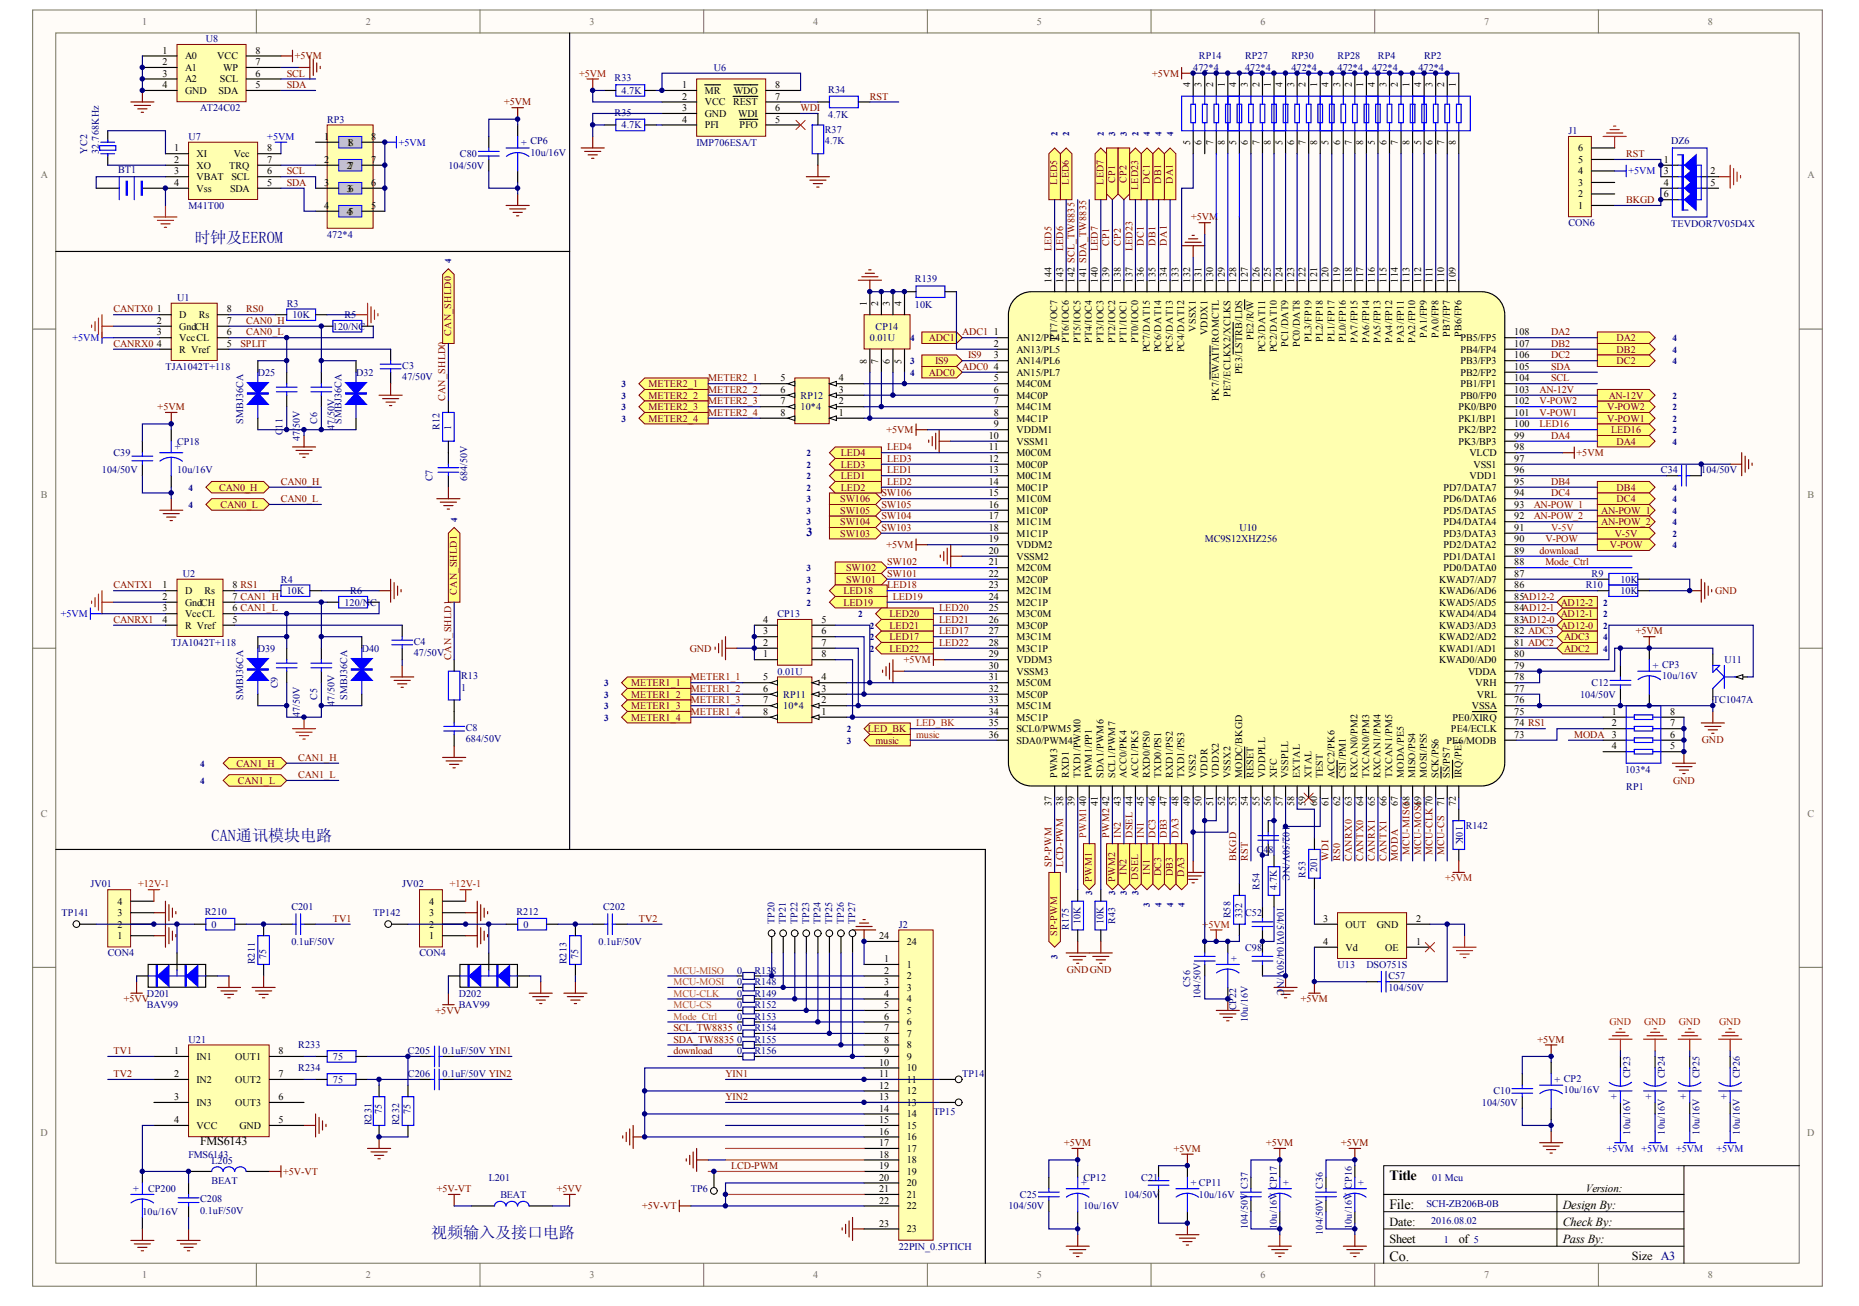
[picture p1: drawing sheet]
<svg xmlns="http://www.w3.org/2000/svg" width="288mm" height="202mm" viewBox="0 0 288 202" stroke-linecap="round" stroke-linejoin="round" font-family="sans-serif">
<defs><g id="words">
<g font-size="2.5" fill="#000080">
<text x="30.1" y="37.7">时钟及EEROM</text>
<text x="32.8" y="130.2">CAN通讯模块电路</text>
<text x="66.7" y="191.6">视频输入及接口电路</text>
</g>
<g font-size="2.2">
<text x="215.2" y="182.6">Title</text>
<text x="215.2" y="187.1">File:</text>
<text x="215.2" y="195.1">Co.</text>
</g>
<text font-size="1.9" fill="#000080" x="124.9" y="82.9">3</text>
<g font-size="1.9">
<text x="31" y="177.3">FMS6143</text>
<text x="215.2" y="189.8">Date:</text>
<text x="242" y="187.1">Design By:</text>
<text x="242" y="189.8">Check By:</text>
<text x="215.2" y="192.4">Sheet</text>
<text x="225.9" y="192.4">of</text>
<text x="242" y="192.4">Pass By:</text>
<text x="252.7" y="195.1">Size A3</text>
</g>
<text font-size="1.7" x="245.6" y="184.6">Version:</text>
<g font-size="1.6" fill="#716f64">
<text x="22" y="3.8">1</text>
<text x="56.6" y="3.8">2</text>
<text x="91.3" y="3.8">3</text>
<text x="125.9" y="3.8">4</text>
<text x="160.5" y="3.8">5</text>
<text x="195.2" y="3.8">6</text>
<text x="229.8" y="3.8">7</text>
<text x="264.4" y="3.8">8</text>
<text x="6.3" y="27.6">A</text>
<text x="279.9" y="27.6">A</text>
<text x="6.3" y="77">B</text>
<text x="279.9" y="77">B</text>
<text x="6.3" y="126.4">C</text>
<text x="279.9" y="126.4">C</text>
<text x="6.3" y="175.8">D</text>
<text x="279.9" y="175.8">D</text>
<text x="22" y="197.9">1</text>
<text x="56.6" y="197.9">2</text>
<text x="91.3" y="197.9">3</text>
<text x="125.9" y="197.9">4</text>
<text x="160.5" y="197.9">5</text>
<text x="195.2" y="197.9">6</text>
<text x="229.8" y="197.9">7</text>
<text x="264.4" y="197.9">8</text>
</g>
<g font-size="1.6">
<text x="25.2" y="8.3">1</text>
<text x="25.2" y="10.1">2</text>
<text x="25.2" y="11.9">3</text>
<text x="28.7" y="9.2">A0</text>
<text x="28.7" y="11">A1</text>
<text x="33.6" y="9.2">VCC</text>
<text x="34.6" y="11">WP</text>
<text x="39.6" y="11.9">6</text>
<text x="39.6" y="10.1">7</text>
<text x="39.6" y="8.3">8</text>
<text x="25.2" y="13.6">4</text>
<text x="28.7" y="12.7">A2</text>
<text x="28.7" y="14.5">GND</text>
<text x="33.8" y="14.5">SDA</text>
<text x="34.1" y="12.7">SCL</text>
<text x="39.6" y="13.6">5</text>
<text x="105.6" y="13.6">1</text>
<text x="105.6" y="15.4">2</text>
<text x="105.6" y="17.2">3</text>
<text x="109.1" y="14.5">MR</text>
<text x="109.1" y="16.3">VCC</text>
<text x="113.5" y="16.3">REST</text>
<text x="113.7" y="14.5">WDO</text>
<text x="120" y="17.2">6</text>
<text x="120" y="15.4">7</text>
<text x="120" y="13.6">8</text>
<text x="27" y="23.4">1</text>
<text x="41.4" y="23.4">8</text>
<text x="50.2" y="21.6">1</text>
<text x="53.7" y="22.5">18</text>
<text x="57.5" y="21.6">8</text>
<text x="105.6" y="19">4</text>
<text x="109.1" y="18.1">GND</text>
<text x="109.1" y="19.9">PFI</text>
<text x="114.3" y="18.1">WDI</text>
<text x="114.5" y="19.9">PFO</text>
<text x="120" y="19">5</text>
<text x="244.4" y="23.4">6</text>
<text x="27" y="25.2">2</text>
<text x="27" y="27">3</text>
<text x="27" y="28.8">4</text>
<text x="30.5" y="24.3">XI</text>
<text x="30.5" y="26.1">XO</text>
<text x="30.5" y="27.9">VBAT</text>
<text x="30.5" y="29.7">Vss</text>
<text x="35.5" y="26.1">TRQ</text>
<text x="35.6" y="29.7">SDA</text>
<text x="35.9" y="27.9">SCL</text>
<text x="36.2" y="24.3">Vcc</text>
<text x="41.4" y="28.8">5</text>
<text x="41.4" y="27">6</text>
<text x="41.4" y="25.2">7</text>
<text x="50.2" y="25.2">2</text>
<text x="50.2" y="28.8">3</text>
<text x="53.7" y="26.1">27</text>
<text x="53.7" y="29.7">36</text>
<text x="57.5" y="25.2">7</text>
<text x="57.5" y="28.8">6</text>
<text x="244.4" y="28.8">3</text>
<text x="244.4" y="27">4</text>
<text x="244.4" y="25.2">5</text>
<text x="257.6" y="25.2">1</text>
<text x="257.6" y="27">3</text>
<text x="257.6" y="28.8">4</text>
<text x="264.9" y="27">2</text>
<text x="264.9" y="28.8">5</text>
<text x="50.2" y="32.3">4</text>
<text x="53.7" y="33.2">45</text>
<text x="57.5" y="32.3">5</text>
<text x="244.4" y="32.3">1</text>
<text x="244.4" y="30.5">2</text>
<text x="257.6" y="30.5">6</text>
<text x="24.3" y="48.3">1</text>
<text x="24.3" y="50.1">2</text>
<text x="24.3" y="51.9">3</text>
<text x="24.3" y="53.7">4</text>
<text x="27.8" y="49.2">D</text>
<text x="27.8" y="51">GndCH</text>
<text x="27.8" y="52.8">VccCL</text>
<text x="30.8" y="49.2">Rs</text>
<text x="35.1" y="53.7">5</text>
<text x="35.1" y="51.9">6</text>
<text x="35.1" y="50.1">7</text>
<text x="35.1" y="48.3">8</text>
<text x="153.9" y="51.9">1</text>
<text x="153.9" y="53.7">2</text>
<text x="157.4" y="52.8">AN12/PL4</text>
<text x="226.1" y="52.8">PB5/FP5</text>
<text x="234.5" y="53.7">107</text>
<text x="234.5" y="51.9">108</text>
<text x="27.8" y="54.6">R Vref</text>
<text x="120.8" y="59">5</text>
<text x="129.9" y="59">4</text>
<text x="153.9" y="55.5">3</text>
<text x="153.9" y="57.2">4</text>
<text x="153.9" y="59">5</text>
<text x="157.4" y="54.6">AN13/PL5</text>
<text x="157.4" y="56.4">AN14/PL6</text>
<text x="157.4" y="58.1">AN15/PL7</text>
<text x="157.4" y="59.9">M4C0M</text>
<text x="226.1" y="59.9">PB1/FP1</text>
<text x="226.1" y="58.1">PB2/FP2</text>
<text x="226.1" y="56.4">PB3/FP3</text>
<text x="226.1" y="54.6">PB4/FP4</text>
<text x="234.5" y="59">104</text>
<text x="234.5" y="57.2">105</text>
<text x="234.5" y="55.5">106</text>
<text x="120.8" y="60.8">6</text>
<text x="120.8" y="62.6">7</text>
<text x="120.8" y="64.4">8</text>
<text x="129.9" y="64.4">1</text>
<text x="129.9" y="62.6">2</text>
<text x="129.9" y="60.8">3</text>
<text x="153.9" y="60.8">6</text>
<text x="153.9" y="62.6">7</text>
<text x="153.9" y="64.4">8</text>
<text x="157.4" y="61.7">M4C0P</text>
<text x="157.4" y="63.5">M4C1M</text>
<text x="157.4" y="65.3">M4C1P</text>
<text x="225.9" y="65.3">PK1/BP1</text>
<text x="225.9" y="63.5">PK0/BP0</text>
<text x="226.1" y="61.7">PB0/FP0</text>
<text x="234.5" y="64.4">101</text>
<text x="234.5" y="62.6">102</text>
<text x="234.5" y="60.8">103</text>
<text x="153.1" y="67.9">10</text>
<text x="153.1" y="69.7">11</text>
<text x="153.1" y="71.5">12</text>
<text x="153.9" y="66.1">9</text>
<text x="157.4" y="67">VDDM1</text>
<text x="157.4" y="68.8">VSSM1</text>
<text x="157.4" y="70.6">M0C0M</text>
<text x="225.9" y="68.8">PK3/BP3</text>
<text x="225.9" y="67">PK2/BP2</text>
<text x="227.5" y="70.6">VLCD</text>
<text x="234.5" y="67.9">99</text>
<text x="234.5" y="66.1">100</text>
<text x="234.5" y="71.5">97</text>
<text x="234.5" y="69.7">98</text>
<text x="153.1" y="73.3">13</text>
<text x="153.1" y="75">14</text>
<text x="153.1" y="76.8">15</text>
<text x="157.4" y="72.4">M0C0P</text>
<text x="157.4" y="74.2">M0C1M</text>
<text x="157.4" y="75.9">M0C1P</text>
<text x="157.4" y="77.7">M1C0M</text>
<text x="223.5" y="77.7">PD6/DATA6</text>
<text x="223.5" y="75.9">PD7/DATA7</text>
<text x="227.6" y="74.2">VDD1</text>
<text x="228.2" y="72.4">VSS1</text>
<text x="234.5" y="73.3">96</text>
<text x="234.5" y="76.8">94</text>
<text x="234.5" y="75">95</text>
<text x="153.1" y="78.6">16</text>
<text x="153.1" y="80.4">17</text>
<text x="153.1" y="82.2">18</text>
<text x="153.1" y="83.9">19</text>
<text x="157.4" y="79.5">M1C0P</text>
<text x="157.4" y="81.3">M1C1M</text>
<text x="157.4" y="83.1">M1C1P</text>
<text x="223.5" y="83.1">PD3/DATA3</text>
<text x="223.5" y="81.3">PD4/DATA4</text>
<text x="223.5" y="79.5">PD5/DATA5</text>
<text x="234.5" y="83.9">90</text>
<text x="234.5" y="82.2">91</text>
<text x="234.5" y="80.4">92</text>
<text x="234.5" y="78.6">93</text>
<text x="153.1" y="85.7">20</text>
<text x="153.1" y="87.5">21</text>
<text x="153.1" y="89.3">22</text>
<text x="157.4" y="84.8">VDDM2</text>
<text x="157.4" y="86.6">VSSM2</text>
<text x="157.4" y="88.4">M2C0M</text>
<text x="223.5" y="88.4">PD0/DATA0</text>
<text x="223.5" y="86.6">PD1/DATA1</text>
<text x="223.5" y="84.8">PD2/DATA2</text>
<text x="234.5" y="89.3">87</text>
<text x="234.5" y="87.5">88</text>
<text x="234.5" y="85.7">89</text>
<text x="25.2" y="91.1">1</text>
<text x="25.2" y="92.8">2</text>
<text x="25.2" y="94.6">3</text>
<text x="28.7" y="92">D</text>
<text x="28.7" y="93.7">GndCH</text>
<text x="28.7" y="95.5">VccCL</text>
<text x="31.7" y="92">Rs</text>
<text x="36" y="94.6">6 CAN1_L</text>
<text x="36" y="92.8">7 CAN1_H</text>
<text x="36" y="91.1">8 RS1</text>
<text x="153.1" y="91.1">23</text>
<text x="153.1" y="92.8">24</text>
<text x="153.1" y="94.6">25</text>
<text x="157.4" y="90.2">M2C0P</text>
<text x="157.4" y="92">M2C1M</text>
<text x="157.4" y="93.7">M2C1P</text>
<text x="157.4" y="95.5">M3C0M</text>
<text x="222.9" y="95.5">KWAD4/AD4</text>
<text x="222.9" y="93.7">KWAD5/AD5</text>
<text x="222.9" y="92">KWAD6/AD6</text>
<text x="222.9" y="90.2">KWAD7/AD7</text>
<text x="234.5" y="94.6">84AD12-1</text>
<text x="234.5" y="92.8">85AD12-2</text>
<text x="234.5" y="91.1">86</text>
<text x="25.2" y="96.4">4</text>
<text x="28.7" y="97.3">R Vref</text>
<text x="36" y="96.4">5</text>
<text x="118.2" y="101.7">1</text>
<text x="118.2" y="100">2</text>
<text x="118.2" y="98.2">3</text>
<text x="118.2" y="96.4">4</text>
<text x="127.2" y="101.7">8</text>
<text x="127.2" y="98.2">6</text>
<text x="127.2" y="96.4">5</text>
<text x="127.2" y="100">7</text>
<text x="153.1" y="96.4">26</text>
<text x="153.1" y="98.2">27</text>
<text x="153.1" y="100">28</text>
<text x="153.1" y="101.7">29</text>
<text x="157.4" y="97.3">M3C0P</text>
<text x="157.4" y="99.1">M3C1M</text>
<text x="157.4" y="100.9">M3C1P</text>
<text x="222.9" y="97.3">KWAD3/AD3</text>
<text x="222.9" y="100.9">KWAD1/AD1</text>
<text x="222.9" y="99.1">KWAD2/AD2</text>
<text x="234.5" y="96.4">83AD12-0</text>
<text x="234.5" y="101.7">80</text>
<text x="234.5" y="100">81 ADC2</text>
<text x="234.5" y="98.2">82 ADC3</text>
<text x="118.2" y="105.3">5</text>
<text x="118.2" y="107.1">6</text>
<text x="127.2" y="107.1">3</text>
<text x="127.2" y="105.3">4</text>
<text x="153.1" y="103.5">30</text>
<text x="153.1" y="105.3">31</text>
<text x="153.1" y="107.1">32</text>
<text x="157.4" y="102.6">VDDM3</text>
<text x="157.4" y="104.4">VSSM3</text>
<text x="157.4" y="106.2">M5C0M</text>
<text x="157.4" y="108">M5C0P</text>
<text x="222.9" y="102.6">KWAD0/AD0</text>
<text x="227.3" y="104.4">VDDA</text>
<text x="228.5" y="106.2">VRH</text>
<text x="228.7" y="108">VRL</text>
<text x="234.5" y="107.1">77</text>
<text x="234.5" y="105.3">78</text>
<text x="234.5" y="103.5">79</text>
<text x="118.2" y="108.9">7</text>
<text x="118.2" y="110.6">8</text>
<text x="127.2" y="110.6">1</text>
<text x="127.2" y="108.9">2</text>
<text x="153.1" y="112.4">35</text>
<text x="153.1" y="108.9">33</text>
<text x="153.1" y="110.6">34</text>
<text x="157.4" y="113.3">SCL0/PWM5</text>
<text x="157.4" y="109.8">M5C1M</text>
<text x="157.4" y="111.5">M5C1P</text>
<text x="224.7" y="113.3">PE4/ECLK</text>
<text x="224.9" y="111.5">PE0/XIRQ</text>
<text x="227.9" y="109.8">VSSA</text>
<text x="234.5" y="110.6">75</text>
<text x="234.5" y="108.9">76</text>
<text x="234.5" y="112.4">74 RS1</text>
<text x="249.6" y="110.6">1</text>
<text x="249.6" y="112.4">2</text>
<text x="258.6" y="112.4">7</text>
<text x="258.6" y="110.6">8</text>
<text x="153.1" y="114.2">36</text>
<text x="157.4" y="115.1">SDA0/PWM4</text>
<text x="224" y="115.1">PE6/MODB</text>
<text x="234.5" y="114.2">73</text>
<text x="249.6" y="116">4</text>
<text x="258.6" y="116">5</text>
<text x="258.6" y="114.2">6</text>
<text x="18.2" y="143.6">2</text>
<text x="18.2" y="141.8">3</text>
<text x="18.2" y="140">4</text>
<text x="66.5" y="143.6">2</text>
<text x="66.5" y="141.8">3</text>
<text x="66.5" y="140">4</text>
<text x="204.9" y="142.7">3</text>
<text x="208.4" y="143.6">OUT</text>
<text x="213.2" y="143.6">GND</text>
<text x="219.3" y="142.7">2</text>
<text x="18.2" y="145.4">1</text>
<text x="66.5" y="145.4">1</text>
<text x="136.1" y="145.4">24</text>
<text x="136.9" y="148.9">1</text>
<text x="140.4" y="149.8">1</text>
<text x="140.4" y="146.2">24</text>
<text x="204.9" y="146.2">4</text>
<text x="208.4" y="147.1">Vd</text>
<text x="214.5" y="147.1">OE</text>
<text x="219.3" y="146.2">1</text>
<text x="136.9" y="150.7">2</text>
<text x="136.9" y="152.5">3</text>
<text x="136.9" y="154.3">4</text>
<text x="140.4" y="151.6">2</text>
<text x="140.4" y="153.4">3</text>
<text x="140.4" y="155.1">4</text>
<text x="136.9" y="156">5</text>
<text x="136.9" y="157.8">6</text>
<text x="136.9" y="159.6">7</text>
<text x="136.9" y="161.4">8</text>
<text x="140.4" y="156.9">5</text>
<text x="140.4" y="158.7">6</text>
<text x="140.4" y="160.5">7</text>
<text x="27" y="163.1">1</text>
<text x="27" y="166.7">2</text>
<text x="30.5" y="164">IN1</text>
<text x="30.5" y="167.6">IN2</text>
<text x="36.4" y="164">OUT1</text>
<text x="36.4" y="167.6">OUT2</text>
<text x="43.1" y="163.1">8</text>
<text x="43.1" y="166.7">7</text>
<text x="136.1" y="164.9">10</text>
<text x="136.1" y="166.7">11</text>
<text x="136.9" y="163.1">9</text>
<text x="140.4" y="162.3">8</text>
<text x="140.4" y="164">9</text>
<text x="140.4" y="165.8">10</text>
<text x="140.4" y="167.6">11</text>
<text x="27" y="170.3">3</text>
<text x="27" y="173.8">4</text>
<text x="30.5" y="171.2">IN3</text>
<text x="36.4" y="171.2">OUT3</text>
<text x="43.1" y="173.8">5</text>
<text x="43.1" y="170.3">6</text>
<text x="136.1" y="168.5">12</text>
<text x="136.1" y="170.3">13</text>
<text x="136.1" y="172">14</text>
<text x="136.1" y="173.8">15</text>
<text x="140.4" y="169.4">12</text>
<text x="140.4" y="171.2">13</text>
<text x="140.4" y="172.9">14</text>
<text x="30.5" y="174.7">VCC</text>
<text x="37.1" y="174.7">GND</text>
<text x="136.1" y="175.6">16</text>
<text x="136.1" y="177.4">17</text>
<text x="136.1" y="179.2">18</text>
<text x="140.4" y="174.7">15</text>
<text x="140.4" y="176.5">16</text>
<text x="140.4" y="178.3">17</text>
<text x="136.1" y="180.9">19</text>
<text x="136.1" y="182.7">20</text>
<text x="136.1" y="184.5">21</text>
<text x="140.4" y="180.1">18</text>
<text x="140.4" y="181.8">19</text>
<text x="140.4" y="183.6">20</text>
<text x="140.4" y="185.4">21</text>
<text x="136.1" y="186.3">22</text>
<text x="136.1" y="189.8">23</text>
<text x="140.4" y="187.2">22</text>
<text x="140.4" y="190.7">23</text>
</g>
<g font-size="1.6" fill="#000080">
<text x="31.9" y="6.5">U8</text>
<text x="110.6" y="11">U6</text>
<text x="184.8" y="11">472*4</text>
<text x="185.7" y="9.2">RP14</text>
<text x="192.8" y="9.2">RP27</text>
<text x="192.8" y="11">472*4</text>
<text x="200" y="9.2">RP30</text>
<text x="200" y="11">472*4</text>
<text x="207.1" y="9.2">RP28</text>
<text x="207.1" y="11">472*4</text>
<text x="212.5" y="11">472*4</text>
<text x="213.4" y="9.2">RP4</text>
<text x="219.6" y="11">472*4</text>
<text x="220.5" y="9.2">RP2</text>
<text x="31" y="17.2">AT24C02</text>
<text x="95.2" y="12.6">R33</text>
<text x="95.2" y="17.9">R35</text>
<text x="96.3" y="14.5">4.7K</text>
<text x="128.3" y="14.3">R34</text>
<text x="29.2" y="21.6">U7</text>
<text x="50.7" y="19">RP3</text>
<text x="80.7" y="22.5">+ CP6</text>
<text x="96.3" y="19.9">4.7K</text>
<text x="107.9" y="22.5">IMP706ESA/T</text>
<text x="127.7" y="20.6">R37</text>
<text x="127.7" y="22.4">4.7K</text>
<text x="128.3" y="18.3">4.7K</text>
<text x="242.9" y="20.8">J1</text>
<text x="258.8" y="22.4">DZ6</text>
<text x="18.3" y="26.8">BT1</text>
<text x="69.4" y="26.1">104/50V</text>
<text x="71.2" y="24.3">C80</text>
<text x="82.1" y="24.1">10u/16V</text>
<text x="29.2" y="32.3">M41T00</text>
<text x="242.9" y="35">CON6</text>
<text x="258.8" y="35.2">TEVDOR7V05D4X</text>
<text x="50.7" y="36.8">472*4</text>
<text x="27.4" y="46.6">U1</text>
<text x="44.4" y="47.5">R3</text>
<text x="141.7" y="43.7">R139</text>
<text x="141.7" y="47.6">10K</text>
<text x="45.3" y="49.2">10K</text>
<text x="51.6" y="51">120/NC</text>
<text x="53.3" y="49.2">R5</text>
<text x="134.7" y="52.8">0.01U</text>
<text x="135.6" y="51">CP14</text>
<text x="25.6" y="57.2">TJA1042T+118</text>
<text x="39.9" y="58.1">D25</text>
<text x="55.1" y="58.1">D32</text>
<text x="62.3" y="57.1">C3</text>
<text x="62.3" y="58.8">47/50V</text>
<text x="124" y="61.7">RP12</text>
<text x="124" y="63.5">10*4</text>
<text x="17.6" y="70.6">C39</text>
<text x="27.1" y="69.7">+</text>
<text x="27.4" y="68.8">CP18</text>
<text x="15.8" y="73.3">104/50V</text>
<text x="27.4" y="73.3">10u/16V</text>
<text x="257.2" y="73.3">C34</text>
<text x="263.4" y="73.3">104/50V</text>
<text x="186.6" y="83.9">MC9S12XHZ256</text>
<text x="191.9" y="82.2">U10</text>
<text x="28.3" y="89.3">U2</text>
<text x="246.5" y="89.3">R9</text>
<text x="43.5" y="90.2">R4</text>
<text x="44.4" y="92">10K</text>
<text x="53.3" y="93.7">120/NC</text>
<text x="54.2" y="92">R6</text>
<text x="120.4" y="95.5">CP13</text>
<text x="245.6" y="91.1">R10</text>
<text x="250.9" y="90.2">10K</text>
<text x="250.9" y="92">10K</text>
<text x="26.5" y="100">TJA1042T+118</text>
<text x="39.9" y="100.9">D39</text>
<text x="56" y="100.9">D40</text>
<text x="64.1" y="99.8">C4</text>
<text x="64.1" y="101.6">47/50V</text>
<text x="71.4" y="105.1">R13</text>
<text x="71.4" y="106.9">1</text>
<text x="120.4" y="104.4">0.01U</text>
<text x="121.3" y="108">RP11</text>
<text x="244.7" y="108">104/50V</text>
<text x="246.5" y="106.2">C12</text>
<text x="255.9" y="103.5">+ CP3</text>
<text x="257.4" y="105.1">10u/16V</text>
<text x="267" y="102.6">U11</text>
<text x="72.1" y="113.1">C8</text>
<text x="121.3" y="109.8">10*4</text>
<text x="265.2" y="108.9">TC1047A</text>
<text x="72.1" y="114.9">684/50V</text>
<text x="251.6" y="119.7">103*4</text>
<text x="251.8" y="122.2">RP1</text>
<text x="227" y="128.3">R142</text>
<text x="14" y="137.3">JV01</text>
<text x="62.3" y="137.3">JV02</text>
<text x="194.6" y="132">C48</text>
<text x="9.5" y="141.8">TP141</text>
<text x="31.7" y="141.6">R210</text>
<text x="32.8" y="143.6">0</text>
<text x="45.1" y="140.9">C201</text>
<text x="57.8" y="141.8">TP142</text>
<text x="80" y="141.6">R212</text>
<text x="81.1" y="143.6">0</text>
<text x="93.4" y="140.9">C202</text>
<text x="139.2" y="143.6">J2</text>
<text x="192.8" y="141.8">C52</text>
<text x="16.7" y="148">CON4</text>
<text x="45.1" y="146.2">0.1uF/50V</text>
<text x="65" y="148">CON4</text>
<text x="92.7" y="146.2">0.1uF/50V</text>
<text x="190.7" y="148.9">+</text>
<text x="192.8" y="147.1">C98</text>
<text x="207.1" y="149.8">U13</text>
<text x="211.6" y="149.8">DSO751S</text>
<text x="22.8" y="154.3">D201</text>
<text x="71" y="154.3">D202</text>
<text x="114.1" y="150.7">0</text>
<text x="114.1" y="152.5">0</text>
<text x="114.1" y="154.3">0</text>
<text x="116.8" y="150.7">R138</text>
<text x="116.8" y="152.5">R148</text>
<text x="116.8" y="154.3">R149</text>
<text x="215" y="151.6">C57</text>
<text x="215" y="153.4">104/50V</text>
<text x="22.8" y="156">BAV99</text>
<text x="29.2" y="161.4">U21</text>
<text x="71" y="156">BAV99</text>
<text x="114.1" y="156">0</text>
<text x="114.1" y="157.8">0</text>
<text x="114.1" y="159.6">0</text>
<text x="114.1" y="161.4">0</text>
<text x="116.8" y="156">R152</text>
<text x="116.8" y="157.8">R153</text>
<text x="116.8" y="159.6">R154</text>
<text x="116.8" y="161.4">R155</text>
<text x="46.2" y="165.8">R234</text>
<text x="46.2" y="162.3">R233</text>
<text x="51.6" y="167.6">75</text>
<text x="51.6" y="164">75</text>
<text x="63.2" y="166.7">C206</text>
<text x="63.2" y="163.1">C205</text>
<text x="68.5" y="166.7">0.1uF/50V YIN2</text>
<text x="68.5" y="163.1">0.1uF/50V YIN1</text>
<text x="114.1" y="163.1">0</text>
<text x="116.8" y="163.1">R156</text>
<text x="149" y="166.7">TP14</text>
<text x="240.7" y="167.6">+ CP2</text>
<text x="144.5" y="172.6">TP15</text>
<text x="229.5" y="171.2">104/50V</text>
<text x="231.3" y="169.4">C10</text>
<text x="242.2" y="169.2">10u/16V</text>
<text x="250.4" y="169.2" transform="rotate(-180 250.4 169.2)">+</text>
<text x="255.8" y="169.2" transform="rotate(-180 255.8 169.2)">+</text>
<text x="261.1" y="169.2" transform="rotate(-180 261.1 169.2)">+</text>
<text x="267.4" y="169.2" transform="rotate(-180 267.4 169.2)">+</text>
<text x="29.2" y="179.2">FMS6143</text>
<text x="20.6" y="184.5">+</text>
<text x="22.9" y="184.5">CP200</text>
<text x="32.8" y="180.2">L205</text>
<text x="32.8" y="183.3">BEAT</text>
<text x="75.7" y="182.7">L201</text>
<text x="77.5" y="185.4">BEAT</text>
<text x="107" y="184.5">TP6</text>
<text x="157.9" y="185.4">C25</text>
<text x="167.4" y="183.6">+</text>
<text x="167.8" y="182.7">CP12</text>
<text x="174" y="185.4">104/50V</text>
<text x="176.7" y="182.7">C21</text>
<text x="184.4" y="183.6">+ CP11</text>
<text x="185.7" y="185.4">10u/16V</text>
<text x="198.7" y="183.6">+</text>
<text x="210.3" y="183.6">+</text>
<text x="221.8" y="182.7">01 Mcu</text>
<text x="22" y="188.1">10u/16V</text>
<text x="31" y="186.1">C208</text>
<text x="31" y="187.9">0.1uF/50V</text>
<text x="156.2" y="187.2">104/50V</text>
<text x="167.8" y="187.2">10u/16V</text>
<text x="220.9" y="186.8">SCH-ZB206B-0B</text>
<text x="221.6" y="189.5">2016.08.02</text>
<text x="139.2" y="193.4">22PIN_0.5PTICH</text>
<text x="223.6" y="192.3">1</text>
<text x="228.2" y="192.3">5</text>
</g>
<g font-size="1.6" fill="#800000">
<text x="44.4" y="11.9">SCL</text>
<text x="45.6" y="9.2">+5VM</text>
<text x="178.4" y="11.9">+5VM</text>
<text x="44.4" y="13.6">SDA</text>
<text x="78.1" y="16.3">+5VM</text>
<text x="124" y="17.2">WDI</text>
<text x="134.7" y="15.4">RST</text>
<text x="44.4" y="28.8">SDA</text>
<text x="44.4" y="27">SCL</text>
<text x="251.8" y="24.3">RST</text>
<text x="184.4" y="34.1">+5VM</text>
<text x="251.8" y="31.4">BKGD</text>
<text x="17.6" y="53.7">CANRX0</text>
<text x="17.6" y="48.3">CANTX0</text>
<text x="37.2" y="53.7">SPLIT</text>
<text x="38.1" y="48.3">RS0</text>
<text x="38.1" y="50.1">CAN0_H</text>
<text x="38.1" y="51.9">CAN0_L</text>
<text x="143.9" y="52.8">ADC1</text>
<text x="149" y="51.9">ADC1</text>
<text x="240.2" y="51.9">DA2</text>
<text x="240.2" y="53.7">DB2</text>
<text x="250.3" y="52.8">DA2</text>
<text x="100.4" y="59.9">METER2_1</text>
<text x="109.7" y="59">METER2_1</text>
<text x="143.9" y="58.1">ADC0</text>
<text x="144.8" y="56.4">IS9</text>
<text x="149" y="57.2">ADC0</text>
<text x="149.9" y="55.5">IS9</text>
<text x="240.2" y="59">SCL</text>
<text x="240.2" y="57.2">SDA</text>
<text x="240.2" y="55.5">DC2</text>
<text x="250.3" y="54.6">DB2</text>
<text x="250.3" y="56.4">DC2</text>
<text x="24.4" y="63.5">+5VM</text>
<text x="100.4" y="61.7">METER2_2</text>
<text x="100.4" y="63.5">METER2_3</text>
<text x="100.4" y="65.3">METER2_4</text>
<text x="109.7" y="60.8">METER2_2</text>
<text x="109.7" y="62.6">METER2_3</text>
<text x="109.7" y="64.4">METER2_4</text>
<text x="238.4" y="64.4">V-POW1</text>
<text x="238.4" y="62.6">V-POW2</text>
<text x="238.4" y="60.8">AN-12V</text>
<text x="248.9" y="65.3">V-POW1</text>
<text x="248.9" y="63.5">V-POW2</text>
<text x="249.1" y="61.7">AN-12V</text>
<text x="130.2" y="70.6">LED4</text>
<text x="137.3" y="67">+5VM</text>
<text x="137.4" y="71.5">LED3</text>
<text x="137.4" y="69.7">LED4</text>
<text x="238.4" y="66.1">LED16</text>
<text x="240.2" y="67.9">DA4</text>
<text x="244.1" y="70.6">+5VM</text>
<text x="249.5" y="67">LED16</text>
<text x="250.3" y="68.8">DA4</text>
<text x="33.9" y="75.9">CAN0_H</text>
<text x="43.5" y="77.7">CAN0_L</text>
<text x="43.5" y="75">CAN0_H</text>
<text x="130.1" y="77.7">SW106</text>
<text x="130.2" y="74.2">LED1</text>
<text x="130.2" y="75.9">LED2</text>
<text x="130.2" y="72.4">LED3</text>
<text x="136.5" y="76.8">SW106</text>
<text x="137.4" y="73.3">LED1</text>
<text x="137.4" y="75">LED2</text>
<text x="240.2" y="75">DB4</text>
<text x="240.2" y="76.8">DC4</text>
<text x="250.3" y="75.9">DB4</text>
<text x="250.3" y="77.7">DC4</text>
<text x="34.2" y="78.6">CAN0_L</text>
<text x="130.1" y="83.1">SW103</text>
<text x="130.1" y="81.3">SW104</text>
<text x="130.1" y="79.5">SW105</text>
<text x="136.5" y="82.2">SW103</text>
<text x="136.5" y="80.4">SW104</text>
<text x="136.5" y="78.6">SW105</text>
<text x="237.5" y="78.6">AN-POW_1</text>
<text x="237.5" y="80.4">AN-POW_2</text>
<text x="239.3" y="83.9">V-POW</text>
<text x="248" y="79.5">AN-POW_1</text>
<text x="248" y="81.3">AN-POW_2</text>
<text x="250.1" y="83.1">V-5V</text>
<text x="131" y="88.4">SW102</text>
<text x="137.3" y="84.8">+5VM</text>
<text x="137.4" y="89.3">SW101</text>
<text x="137.4" y="87.5">SW102</text>
<text x="238.4" y="85.7">download</text>
<text x="239.3" y="87.5">Mode_Ctrl</text>
<text x="249.3" y="84.8">V-POW</text>
<text x="17.6" y="91.1">CANTX1</text>
<text x="130.6" y="93.7">LED19</text>
<text x="130.6" y="92">LED18</text>
<text x="131" y="90.2">SW101</text>
<text x="137.4" y="91.1">LED18</text>
<text x="137.8" y="95.5">LED20</text>
<text x="138.3" y="92.8">LED19</text>
<text x="145.4" y="94.6">LED20</text>
<text x="241.7" y="95.5">AD12-1</text>
<text x="241.7" y="93.7">AD12-2</text>
<text x="265.6" y="92">GND</text>
<text x="17.6" y="96.4">CANRX1</text>
<text x="106.8" y="100.9">GND</text>
<text x="137.8" y="99.1">LED17</text>
<text x="137.8" y="100.9">LED22</text>
<text x="137.8" y="97.3">LED21</text>
<text x="145.4" y="98.2">LED17</text>
<text x="145.4" y="100">LED22</text>
<text x="145.4" y="96.4">LED21</text>
<text x="241.7" y="97.3">AD12-0</text>
<text x="242.2" y="100.9">ADC2</text>
<text x="242.2" y="99.1">ADC3</text>
<text x="253.3" y="98.2">+5VM</text>
<text x="97.7" y="106.2">METER1_1</text>
<text x="97.7" y="108">METER1_2</text>
<text x="107" y="105.3">METER1_1</text>
<text x="107" y="107.1">METER1_2</text>
<text x="140" y="102.6">+5VM</text>
<text x="97.7" y="109.8">METER1_3</text>
<text x="97.7" y="111.5">METER1_4</text>
<text x="107" y="108.9">METER1_3</text>
<text x="107" y="110.6">METER1_4</text>
<text x="134.4" y="113.3">LED_BK</text>
<text x="36.6" y="118.7">CAN1_H</text>
<text x="46.2" y="117.8">CAN1_H</text>
<text x="135.6" y="115.1">music</text>
<text x="243.8" y="114.2">MODA 3</text>
<text x="263.6" y="115.1">GND</text>
<text x="36.8" y="121.3">CAN1_L</text>
<text x="46.2" y="120.4">CAN1_L</text>
<text x="259.1" y="121.3">GND</text>
<text x="51.6" y="142.7">TV1</text>
<text x="98.9" y="142.7">TV2</text>
<text x="19.2" y="155.1">+5VV</text>
<text x="165.2" y="150.7">GNDGND</text>
<text x="201.4" y="155.1">+5VM</text>
<text x="67.4" y="156.9">+5VV</text>
<text x="104.3" y="159.6">SCL_TW8835</text>
<text x="104.3" y="161.4">SDA_TW8835</text>
<text x="238.1" y="161.4">+5VM</text>
<text x="17.6" y="163.1">TV1</text>
<text x="17.6" y="166.7">TV2</text>
<text x="104.3" y="163.1">download</text>
<text x="112.3" y="166.7">YIN1</text>
<text x="112.3" y="170.3">YIN2</text>
<text x="164.8" y="177.4">+5VM</text>
<text x="181.8" y="178.3">+5VM</text>
<text x="196.1" y="177.4">+5VM</text>
<text x="207.7" y="177.4">+5VM</text>
<text x="43.9" y="181.8">+5V-VT</text>
<text x="67.6" y="184.5">+5V-VT</text>
<text x="86.2" y="184.5">+5VV</text>
<text x="113.2" y="180.9">LCD-PWM</text>
<text x="99.4" y="187.2">+5V-VT</text>
</g>
<g font-size="1.6" fill="#bf0000">
<text x="89.7" y="11.9">+5VM</text>
<text x="223.8" y="136.4">+5VM</text>
<text x="186.2" y="143.6">+5VM</text>
</g>
<g font-size="1.6" fill="#00f">
<text x="41.4" y="21.6">+5VM</text>
<text x="61.7" y="22.5">+5VM</text>
<text x="252.2" y="27">+5VM</text>
<text x="11.2" y="52.8">+5VM</text>
<text x="9.4" y="95.5">+5VM</text>
<text x="248.8" y="178.3">+5VM</text>
<text x="254.2" y="178.3">+5VM</text>
<text x="259.5" y="178.3">+5VM</text>
<text x="265.8" y="178.3">+5VM</text>
</g>
<g font-size="1.6" fill="#f00">
<text x="240.2" y="82.2">V-5V</text>
<text x="141.9" y="112.4">LED_BK</text>
<text x="141.9" y="114.2">music</text>
<text x="21.4" y="137.3">+12V-1</text>
<text x="69.7" y="137.3">+12V-1</text>
<text x="249.2" y="158.7">GND</text>
<text x="254.6" y="158.7">GND</text>
<text x="260" y="158.7">GND</text>
<text x="266.2" y="158.7">GND</text>
</g>
<g font-size="1.6" fill="#c64230">
<text x="104.3" y="154.3">MCU-CLK</text>
<text x="104.3" y="152.5">MCU-MOSI</text>
<text x="104.3" y="150.7">MCU-MISO</text>
<text x="104.3" y="157.8">Mode_Ctrl</text>
<text x="104.3" y="156">MCU-CS</text>
</g>
<g font-size="1.5">
<text x="184.3" y="13.5" transform="rotate(-90 184.3 13.5)">4</text>
<text x="186.1" y="13.5" transform="rotate(-90 186.1 13.5)">3</text>
<text x="187.9" y="13.5" transform="rotate(-90 187.9 13.5)">2</text>
<text x="189.7" y="13.5" transform="rotate(-90 189.7 13.5)">1</text>
<text x="191.4" y="13.5" transform="rotate(-90 191.4 13.5)">4</text>
<text x="193.2" y="13.5" transform="rotate(-90 193.2 13.5)">3</text>
<text x="195" y="13.5" transform="rotate(-90 195 13.5)">2</text>
<text x="196.8" y="13.5" transform="rotate(-90 196.8 13.5)">1</text>
<text x="198.6" y="13.5" transform="rotate(-90 198.6 13.5)">4</text>
<text x="200.4" y="13.5" transform="rotate(-90 200.4 13.5)">3</text>
<text x="202.2" y="13.5" transform="rotate(-90 202.2 13.5)">2</text>
<text x="204" y="13.5" transform="rotate(-90 204 13.5)">1</text>
<text x="205.7" y="13.5" transform="rotate(-90 205.7 13.5)">4</text>
<text x="207.5" y="13.5" transform="rotate(-90 207.5 13.5)">3</text>
<text x="209.3" y="13.5" transform="rotate(-90 209.3 13.5)">2</text>
<text x="211.1" y="13.5" transform="rotate(-90 211.1 13.5)">1</text>
<text x="212.9" y="13.5" transform="rotate(-90 212.9 13.5)">4</text>
<text x="214.7" y="13.5" transform="rotate(-90 214.7 13.5)">3</text>
<text x="216.5" y="13.5" transform="rotate(-90 216.5 13.5)">2</text>
<text x="218.3" y="13.5" transform="rotate(-90 218.3 13.5)">1</text>
<text x="220" y="13.5" transform="rotate(-90 220 13.5)">4</text>
<text x="221.8" y="13.5" transform="rotate(-90 221.8 13.5)">3</text>
<text x="223.6" y="13.5" transform="rotate(-90 223.6 13.5)">2</text>
<text x="225.4" y="13.5" transform="rotate(-90 225.4 13.5)">1</text>
<text x="184.3" y="22.5" transform="rotate(-90 184.3 22.5)">5</text>
<text x="186.1" y="22.5" transform="rotate(-90 186.1 22.5)">6</text>
<text x="187.9" y="22.5" transform="rotate(-90 187.9 22.5)">7</text>
<text x="189.7" y="22.5" transform="rotate(-90 189.7 22.5)">8</text>
<text x="191.4" y="22.5" transform="rotate(-90 191.4 22.5)">5</text>
<text x="193.2" y="22.5" transform="rotate(-90 193.2 22.5)">6</text>
<text x="195" y="22.5" transform="rotate(-90 195 22.5)">7</text>
<text x="196.8" y="22.5" transform="rotate(-90 196.8 22.5)">8</text>
<text x="198.6" y="22.5" transform="rotate(-90 198.6 22.5)">5</text>
<text x="200.4" y="22.5" transform="rotate(-90 200.4 22.5)">6</text>
<text x="202.2" y="22.5" transform="rotate(-90 202.2 22.5)">7</text>
<text x="204" y="22.5" transform="rotate(-90 204 22.5)">8</text>
<text x="205.7" y="22.5" transform="rotate(-90 205.7 22.5)">5</text>
<text x="207.5" y="22.5" transform="rotate(-90 207.5 22.5)">6</text>
<text x="209.3" y="22.5" transform="rotate(-90 209.3 22.5)">7</text>
<text x="211.1" y="22.5" transform="rotate(-90 211.1 22.5)">8</text>
<text x="212.9" y="22.5" transform="rotate(-90 212.9 22.5)">5</text>
<text x="214.7" y="22.5" transform="rotate(-90 214.7 22.5)">6</text>
<text x="216.5" y="22.5" transform="rotate(-90 216.5 22.5)">7</text>
<text x="218.3" y="22.5" transform="rotate(-90 218.3 22.5)">8</text>
<text x="220" y="22.5" transform="rotate(-90 220 22.5)">5</text>
<text x="221.8" y="22.5" transform="rotate(-90 221.8 22.5)">6</text>
<text x="223.6" y="22.5" transform="rotate(-90 223.6 22.5)">7</text>
<text x="225.4" y="22.5" transform="rotate(-90 225.4 22.5)">8</text>
<text x="134.2" y="47.3" transform="rotate(-90 134.2 47.3)">1</text>
<text x="136" y="47.3" transform="rotate(-90 136 47.3)">2</text>
<text x="137.8" y="47.3" transform="rotate(-90 137.8 47.3)">3</text>
<text x="139.6" y="47.3" transform="rotate(-90 139.6 47.3)">4</text>
<text x="162.8" y="43.7" transform="rotate(-90 162.8 43.7)">144</text>
<text x="164.6" y="43.7" transform="rotate(-90 164.6 43.7)">143</text>
<text x="166.4" y="43.7" transform="rotate(-90 166.4 43.7)">142 SCL_TW8835</text>
<text x="168.2" y="43.7" transform="rotate(-90 168.2 43.7)">141 SDA_TW8835</text>
<text x="170" y="43.7" transform="rotate(-90 170 43.7)">140</text>
<text x="171.8" y="43.7" transform="rotate(-90 171.8 43.7)">139</text>
<text x="173.6" y="43.7" transform="rotate(-90 173.6 43.7)">138</text>
<text x="175.3" y="43.7" transform="rotate(-90 175.3 43.7)">137</text>
<text x="177.1" y="43.7" transform="rotate(-90 177.1 43.7)">136</text>
<text x="178.9" y="43.7" transform="rotate(-90 178.9 43.7)">135</text>
<text x="180.7" y="43.7" transform="rotate(-90 180.7 43.7)">134</text>
<text x="182.5" y="43.7" transform="rotate(-90 182.5 43.7)">133</text>
<text x="184.3" y="43.7" transform="rotate(-90 184.3 43.7)">132</text>
<text x="186.1" y="43.7" transform="rotate(-90 186.1 43.7)">131</text>
<text x="187.9" y="43.7" transform="rotate(-90 187.9 43.7)">130</text>
<text x="189.7" y="43.7" transform="rotate(-90 189.7 43.7)">129</text>
<text x="191.4" y="43.7" transform="rotate(-90 191.4 43.7)">128</text>
<text x="193.2" y="43.7" transform="rotate(-90 193.2 43.7)">127</text>
<text x="195" y="43.7" transform="rotate(-90 195 43.7)">126</text>
<text x="196.8" y="43.7" transform="rotate(-90 196.8 43.7)">125</text>
<text x="198.6" y="43.7" transform="rotate(-90 198.6 43.7)">124</text>
<text x="200.4" y="43.7" transform="rotate(-90 200.4 43.7)">123</text>
<text x="202.2" y="43.7" transform="rotate(-90 202.2 43.7)">122</text>
<text x="204" y="43.7" transform="rotate(-90 204 43.7)">121</text>
<text x="205.7" y="43.7" transform="rotate(-90 205.7 43.7)">120</text>
<text x="207.5" y="43.7" transform="rotate(-90 207.5 43.7)">119</text>
<text x="209.3" y="43.7" transform="rotate(-90 209.3 43.7)">118</text>
<text x="211.1" y="43.7" transform="rotate(-90 211.1 43.7)">117</text>
<text x="212.9" y="43.7" transform="rotate(-90 212.9 43.7)">116</text>
<text x="214.7" y="43.7" transform="rotate(-90 214.7 43.7)">115</text>
<text x="216.5" y="43.7" transform="rotate(-90 216.5 43.7)">114</text>
<text x="218.3" y="43.7" transform="rotate(-90 218.3 43.7)">113</text>
<text x="220" y="43.7" transform="rotate(-90 220 43.7)">112</text>
<text x="221.8" y="43.7" transform="rotate(-90 221.8 43.7)">111</text>
<text x="223.6" y="43.7" transform="rotate(-90 223.6 43.7)">110</text>
<text x="225.4" y="43.7" transform="rotate(-90 225.4 43.7)">109</text>
<text x="163.7" y="52.6" transform="rotate(-90 163.7 52.6)">PT7/OC7</text>
<text x="165.5" y="53.1" transform="rotate(-90 165.5 53.1)">PT6/IOC6</text>
<text x="167.3" y="53.1" transform="rotate(-90 167.3 53.1)">PT5/IOC5</text>
<text x="169.1" y="53.1" transform="rotate(-90 169.1 53.1)">PT4/IOC4</text>
<text x="170.9" y="53.1" transform="rotate(-90 170.9 53.1)">PT3/IOC3</text>
<text x="172.7" y="53.1" transform="rotate(-90 172.7 53.1)">PT2/IOC2</text>
<text x="174.5" y="53.1" transform="rotate(-90 174.5 53.1)">PT1/IOC1</text>
<text x="176.2" y="53.1" transform="rotate(-90 176.2 53.1)">PT0/IOC0</text>
<text x="185.2" y="51.3" transform="rotate(-90 185.2 51.3)">VSSX1</text>
<text x="187" y="51.9" transform="rotate(-90 187 51.9)">VDDX1</text>
<text x="194.1" y="52.6" transform="rotate(-90 194.1 52.6)">PE2/R/W</text>
<text x="199.5" y="53.7" transform="rotate(-90 199.5 53.7)">PC1/DAT9</text>
<text x="201.3" y="53.7" transform="rotate(-90 201.3 53.7)">PC0/DAT8</text>
<text x="203.1" y="52.9" transform="rotate(-90 203.1 52.9)">PL3/FP19</text>
<text x="204.8" y="52.9" transform="rotate(-90 204.8 52.9)">PL2/FP18</text>
<text x="206.6" y="52.9" transform="rotate(-90 206.6 52.9)">PL1/FP17</text>
<text x="208.4" y="52.9" transform="rotate(-90 208.4 52.9)">PL0/FP16</text>
<text x="210.2" y="53.1" transform="rotate(-90 210.2 53.1)">PA7/FP15</text>
<text x="212" y="53.1" transform="rotate(-90 212 53.1)">PA6/FP14</text>
<text x="213.8" y="53.1" transform="rotate(-90 213.8 53.1)">PA5/FP13</text>
<text x="215.6" y="53.1" transform="rotate(-90 215.6 53.1)">PA4/FP12</text>
<text x="217.4" y="53.1" transform="rotate(-90 217.4 53.1)">PA3/FP11</text>
<text x="219.2" y="53.1" transform="rotate(-90 219.2 53.1)">PA2/FP10</text>
<text x="220.9" y="52.3" transform="rotate(-90 220.9 52.3)">PA1/FP9</text>
<text x="222.7" y="52.3" transform="rotate(-90 222.7 52.3)">PA0/FP8</text>
<text x="224.5" y="52.2" transform="rotate(-90 224.5 52.2)">PB7/FP7</text>
<text x="226.3" y="52.2" transform="rotate(-90 226.3 52.2)">PB6/FP6</text>
<text x="134.2" y="56.3" transform="rotate(-90 134.2 56.3)">8</text>
<text x="136" y="56.3" transform="rotate(-90 136 56.3)">7</text>
<text x="137.8" y="56.3" transform="rotate(-90 137.8 56.3)">6</text>
<text x="139.6" y="56.3" transform="rotate(-90 139.6 56.3)">5</text>
<text x="178" y="54.5" transform="rotate(-90 178 54.5)">PC7/DAT15</text>
<text x="179.8" y="54.5" transform="rotate(-90 179.8 54.5)">PC6/DAT14</text>
<text x="181.6" y="54.5" transform="rotate(-90 181.6 54.5)">PC5/DAT13</text>
<text x="183.4" y="54.5" transform="rotate(-90 183.4 54.5)">PC4/DAT12</text>
<text x="192.3" y="57.9" transform="rotate(-90 192.3 57.9)">PE3/LSTRB/LDS</text>
<text x="195.9" y="54.5" transform="rotate(-90 195.9 54.5)">PC3/DAT11</text>
<text x="197.7" y="54.5" transform="rotate(-90 197.7 54.5)">PC2/DAT10</text>
<text x="188.8" y="62" transform="rotate(-90 188.8 62)">PK7/EWAIT/ROMCTL</text>
<text x="190.5" y="61.4" transform="rotate(-90 190.5 61.4)">PE7/ECLKX2/XCLKS</text>
<text x="162.8" y="124.7" transform="rotate(-90 162.8 124.7)">37</text>
<text x="163.7" y="120.4" transform="rotate(-90 163.7 120.4)">PWM3</text>
<text x="164.6" y="124.7" transform="rotate(-90 164.6 124.7)">38</text>
<text x="165.5" y="120.4" transform="rotate(-90 165.5 120.4)">RXD1</text>
<text x="166.4" y="124.7" transform="rotate(-90 166.4 124.7)">39</text>
<text x="167.3" y="120.4" transform="rotate(-90 167.3 120.4)">TXD1/PWM0</text>
<text x="168.2" y="124.7" transform="rotate(-90 168.2 124.7)">40</text>
<text x="169.1" y="120.4" transform="rotate(-90 169.1 120.4)">PWM1/PP1</text>
<text x="170" y="124.7" transform="rotate(-90 170 124.7)">41</text>
<text x="170.9" y="120.4" transform="rotate(-90 170.9 120.4)">SDA1/PWM6</text>
<text x="171.8" y="124.7" transform="rotate(-90 171.8 124.7)">42</text>
<text x="172.7" y="120.4" transform="rotate(-90 172.7 120.4)">SCL1/PWM7</text>
<text x="173.6" y="124.7" transform="rotate(-90 173.6 124.7)">43</text>
<text x="174.5" y="120.4" transform="rotate(-90 174.5 120.4)">ACC0/PK4</text>
<text x="176.2" y="120.4" transform="rotate(-90 176.2 120.4)">ACC1/PK5</text>
<text x="177.1" y="124.7" transform="rotate(-90 177.1 124.7)">45</text>
<text x="178" y="120.4" transform="rotate(-90 178 120.4)">RXD0/PS0</text>
<text x="178.9" y="124.7" transform="rotate(-90 178.9 124.7)">46</text>
<text x="179.8" y="120.4" transform="rotate(-90 179.8 120.4)">TXD0/PS1</text>
<text x="180.7" y="124.7" transform="rotate(-90 180.7 124.7)">47</text>
<text x="181.6" y="120.4" transform="rotate(-90 181.6 120.4)">RXD1/PS2</text>
<text x="182.5" y="124.7" transform="rotate(-90 182.5 124.7)">48</text>
<text x="183.4" y="120.4" transform="rotate(-90 183.4 120.4)">TXD1/PS3</text>
<text x="184.3" y="124.7" transform="rotate(-90 184.3 124.7)">49</text>
<text x="185.2" y="120.4" transform="rotate(-90 185.2 120.4)">VSS2</text>
<text x="186.1" y="124.7" transform="rotate(-90 186.1 124.7)">50</text>
<text x="187" y="120.4" transform="rotate(-90 187 120.4)">VDDR</text>
<text x="187.9" y="124.7" transform="rotate(-90 187.9 124.7)">51</text>
<text x="188.8" y="120.4" transform="rotate(-90 188.8 120.4)">VDDX2</text>
<text x="189.7" y="124.7" transform="rotate(-90 189.7 124.7)">52</text>
<text x="190.5" y="120.4" transform="rotate(-90 190.5 120.4)">VSSX2</text>
<text x="191.4" y="124.7" transform="rotate(-90 191.4 124.7)">53</text>
<text x="192.3" y="120.4" transform="rotate(-90 192.3 120.4)">MODC/BKGD</text>
<text x="193.2" y="124.7" transform="rotate(-90 193.2 124.7)">54</text>
<text x="194.1" y="120.4" transform="rotate(-90 194.1 120.4)">RESET</text>
<text x="195" y="124.7" transform="rotate(-90 195 124.7)">55</text>
<text x="195.9" y="120.4" transform="rotate(-90 195.9 120.4)">VDDPLL</text>
<text x="196.8" y="124.7" transform="rotate(-90 196.8 124.7)">56</text>
<text x="197.7" y="120.4" transform="rotate(-90 197.7 120.4)">XFC</text>
<text x="198.6" y="124.7" transform="rotate(-90 198.6 124.7)">57</text>
<text x="199.5" y="120.4" transform="rotate(-90 199.5 120.4)">VSSPLL</text>
<text x="200.4" y="124.7" transform="rotate(-90 200.4 124.7)">58</text>
<text x="201.3" y="120.4" transform="rotate(-90 201.3 120.4)">EXTAL</text>
<text x="202.2" y="124.7" transform="rotate(-90 202.2 124.7)">59</text>
<text x="203.1" y="120.4" transform="rotate(-90 203.1 120.4)">XTAL</text>
<text x="204" y="124.7" transform="rotate(-90 204 124.7)">60</text>
<text x="204.8" y="120.4" transform="rotate(-90 204.8 120.4)">TEST</text>
<text x="205.7" y="124.7" transform="rotate(-90 205.7 124.7)">61</text>
<text x="206.6" y="120.4" transform="rotate(-90 206.6 120.4)">ACC2/PK6</text>
<text x="207.5" y="124.7" transform="rotate(-90 207.5 124.7)">62</text>
<text x="208.4" y="120.4" transform="rotate(-90 208.4 120.4)">CS1/PM1</text>
<text x="209.3" y="124.7" transform="rotate(-90 209.3 124.7)">63</text>
<text x="210.2" y="120.4" transform="rotate(-90 210.2 120.4)">RXCAN0/PM2</text>
<text x="211.1" y="124.7" transform="rotate(-90 211.1 124.7)">64</text>
<text x="212" y="120.4" transform="rotate(-90 212 120.4)">TXCAN0/PM3</text>
<text x="212.9" y="124.7" transform="rotate(-90 212.9 124.7)">65</text>
<text x="213.8" y="120.4" transform="rotate(-90 213.8 120.4)">RXCAN1/PM4</text>
<text x="214.7" y="124.7" transform="rotate(-90 214.7 124.7)">66</text>
<text x="215.6" y="120.4" transform="rotate(-90 215.6 120.4)">TXCAN1/PM5</text>
<text x="216.5" y="124.7" transform="rotate(-90 216.5 124.7)">67</text>
<text x="217.4" y="120.4" transform="rotate(-90 217.4 120.4)">MODA/PE5</text>
<text x="219.2" y="120.4" transform="rotate(-90 219.2 120.4)">MISO/PS4</text>
<text x="220.9" y="120.4" transform="rotate(-90 220.9 120.4)">MOSI/PS5</text>
<text x="222.7" y="120.4" transform="rotate(-90 222.7 120.4)">SCK/PS6</text>
<text x="223.6" y="124.7" transform="rotate(-90 223.6 124.7)">71</text>
<text x="224.5" y="120.4" transform="rotate(-90 224.5 120.4)">SS/PS7</text>
<text x="225.4" y="124.7" transform="rotate(-90 225.4 124.7)">72</text>
<text x="226.3" y="120.4" transform="rotate(-90 226.3 120.4)">IRQ/PE1</text>
</g>
<g font-size="1.5" fill="#000080">
<text x="13.5" y="23.8" transform="rotate(-90 13.5 23.8)">YC2</text>
<text x="15.3" y="23.8" transform="rotate(-90 15.3 23.8)">32.768KHz</text>
<text x="37.7" y="65.6" transform="rotate(-90 37.7 65.6)">SMBJ36CA</text>
<text x="49.1" y="65.6" transform="rotate(-90 49.1 65.6)">C6</text>
<text x="52.9" y="65.6" transform="rotate(-90 52.9 65.6)">SMBJ36CA</text>
<text x="43.7" y="67.4" transform="rotate(-90 43.7 67.4)">C</text>
<text x="43.7" y="66.3" transform="rotate(-90 43.7 66.3)">11</text>
<text x="46.4" y="68.3" transform="rotate(-90 46.4 68.3)">47/</text>
<text x="46.4" y="66.2" transform="rotate(-90 46.4 66.2)">50V</text>
<text x="51.8" y="66.5" transform="rotate(-90 51.8 66.5)">47/50V</text>
<text x="68.1" y="66.5" transform="rotate(-90 68.1 66.5)">R12</text>
<text x="69.8" y="66.5" transform="rotate(-90 69.8 66.5)">1</text>
<text x="67" y="74.5" transform="rotate(-90 67 74.5)">C7</text>
<text x="72.3" y="74.5" transform="rotate(-90 72.3 74.5)">684/50V</text>
<text x="43" y="106.6" transform="rotate(-90 43 106.6)">C9</text>
<text x="37.7" y="108.3" transform="rotate(-90 37.7 108.3)">SMBJ36CA</text>
<text x="46.4" y="111" transform="rotate(-90 46.4 111)">47/50V</text>
<text x="49.1" y="108.3" transform="rotate(-90 49.1 108.3)">C5</text>
<text x="51.8" y="109.2" transform="rotate(-90 51.8 109.2)">47/50V</text>
<text x="53.8" y="108.3" transform="rotate(-90 53.8 108.3)">SMBJ36CA</text>
<text x="198.7" y="127.9" transform="rotate(90 198.7 127.9)">102/50V/NC</text>
<text x="225.5" y="127.9" transform="rotate(90 225.5 127.9)">10K</text>
<text x="195" y="137.7" transform="rotate(-90 195 137.7)">R54</text>
<text x="197.7" y="137.7" transform="rotate(-90 197.7 137.7)">4.7K</text>
<text x="202.2" y="135.9" transform="rotate(-90 202.2 135.9)">R53</text>
<text x="204" y="135" transform="rotate(-90 204 135)">201</text>
<text x="119.9" y="143" transform="rotate(-90 119.9 143)">TP20</text>
<text x="121.7" y="143" transform="rotate(-90 121.7 143)">TP21</text>
<text x="123.5" y="143" transform="rotate(-90 123.5 143)">TP22</text>
<text x="125.3" y="143" transform="rotate(-90 125.3 143)">TP23</text>
<text x="127.1" y="143" transform="rotate(-90 127.1 143)">TP24</text>
<text x="128.9" y="143" transform="rotate(-90 128.9 143)">TP25</text>
<text x="130.6" y="143" transform="rotate(-90 130.6 143)">TP26</text>
<text x="132.4" y="143" transform="rotate(-90 132.4 143)">TP27</text>
<text x="165.5" y="143.9" transform="rotate(-90 165.5 143.9)">R175</text>
<text x="167.3" y="143" transform="rotate(-90 167.3 143)">10K</text>
<text x="170.9" y="143" transform="rotate(-90 170.9 143)">10K</text>
<text x="172.7" y="143" transform="rotate(-90 172.7 143)">R43</text>
<text x="190.5" y="142.2" transform="rotate(-90 190.5 142.2)">R58</text>
<text x="192.3" y="142.2" transform="rotate(-90 192.3 142.2)">332</text>
<text x="197.8" y="140.4" transform="rotate(90 197.8 140.4)">104/50V104/50V</text>
<text x="39.4" y="149.3" transform="rotate(-90 39.4 149.3)">R211</text>
<text x="41.2" y="148.4" transform="rotate(-90 41.2 148.4)">75</text>
<text x="87.7" y="149.3" transform="rotate(-90 87.7 149.3)">R213</text>
<text x="89.5" y="148.4" transform="rotate(-90 89.5 148.4)">75</text>
<text x="184.3" y="152.8" transform="rotate(-90 184.3 152.8)">C56</text>
<text x="185.9" y="154.6" transform="rotate(-90 185.9 154.6)">104/50V</text>
<text x="197.8" y="151.4" transform="rotate(90 197.8 151.4)">/N</text>
<text x="197.8" y="153" transform="rotate(90 197.8 153)">C</text>
<text x="191.4" y="156.4" transform="rotate(-90 191.4 156.4)">CP22</text>
<text x="193.2" y="158.2" transform="rotate(-90 193.2 158.2)">10u/16V</text>
<text x="252.4" y="166.9" transform="rotate(-90 252.4 166.9)">CP23</text>
<text x="257.8" y="166.9" transform="rotate(-90 257.8 166.9)">CP24</text>
<text x="263.1" y="166.9" transform="rotate(-90 263.1 166.9)">CP25</text>
<text x="269.4" y="166.9" transform="rotate(-90 269.4 166.9)">CP26</text>
<text x="59.1" y="172.4" transform="rotate(-90 59.1 172.4)">75</text>
<text x="63.6" y="172.4" transform="rotate(-90 63.6 172.4)">75</text>
<text x="57.5" y="174.2" transform="rotate(-90 57.5 174.2)">R231</text>
<text x="61.8" y="174.2" transform="rotate(-90 61.8 174.2)">R232</text>
<text x="252.4" y="175.6" transform="rotate(-90 252.4 175.6)">10u/16V</text>
<text x="257.8" y="175.6" transform="rotate(-90 257.8 175.6)">10u/16V</text>
<text x="263.1" y="175.6" transform="rotate(-90 263.1 175.6)">10u/16V</text>
<text x="269.4" y="175.6" transform="rotate(-90 269.4 175.6)">10u/16V</text>
<text x="193.2" y="184" transform="rotate(-90 193.2 184)">C37</text>
<text x="204.8" y="184" transform="rotate(-90 204.8 184)">C36</text>
<text x="193.2" y="190.2" transform="rotate(-90 193.2 190.2)">104/50V</text>
<text x="197.7" y="190.2" transform="rotate(-90 197.7 190.2)">10u/16V CP17</text>
<text x="204.8" y="191.1" transform="rotate(-90 204.8 191.1)">104/50V</text>
<text x="209.3" y="190.2" transform="rotate(-90 209.3 190.2)">10u/16V CP16</text>
</g>
<g font-size="1.5" fill="#800000">
<text x="163.7" y="28.6" transform="rotate(-90 163.7 28.6)">LED5</text>
<text x="165.5" y="28.6" transform="rotate(-90 165.5 28.6)">LED6</text>
<text x="170.9" y="28.6" transform="rotate(-90 170.9 28.6)">LED7</text>
<text x="172.7" y="28.3" transform="rotate(-90 172.7 28.3)">CP1</text>
<text x="174.5" y="28.3" transform="rotate(-90 174.5 28.3)">CP2</text>
<text x="176.2" y="29.4" transform="rotate(-90 176.2 29.4)">LED23</text>
<text x="178" y="28.4" transform="rotate(-90 178 28.4)">DC1</text>
<text x="179.8" y="28.4" transform="rotate(-90 179.8 28.4)">DB1</text>
<text x="181.6" y="28.5" transform="rotate(-90 181.6 28.5)">DA1</text>
<text x="162.8" y="38.9" transform="rotate(-90 162.8 38.9)">LED5</text>
<text x="164.6" y="38.9" transform="rotate(-90 164.6 38.9)">LED6</text>
<text x="170" y="38.9" transform="rotate(-90 170 38.9)">LED7</text>
<text x="171.8" y="38" transform="rotate(-90 171.8 38)">CP1</text>
<text x="173.6" y="38" transform="rotate(-90 173.6 38)">CP2</text>
<text x="175.3" y="38.9" transform="rotate(-90 175.3 38.9)">LED23</text>
<text x="177.1" y="38" transform="rotate(-90 177.1 38)">DC1</text>
<text x="178.9" y="38" transform="rotate(-90 178.9 38)">DB1</text>
<text x="180.7" y="38" transform="rotate(-90 180.7 38)">DA1</text>
<text x="69.8" y="52" transform="rotate(-90 69.8 52)">CAN_SHLD0</text>
<text x="69" y="62.1" transform="rotate(-90 69 62.1)">CAN_SHLD0</text>
<text x="70.7" y="92" transform="rotate(-90 70.7 92)">CAN_SHLD1</text>
<text x="69.8" y="102.1" transform="rotate(-90 69.8 102.1)">CAN_SHLD1</text>
<text x="171.8" y="129.7" transform="rotate(-90 171.8 129.7)">PWM2</text>
<text x="173.6" y="129.7" transform="rotate(-90 173.6 129.7)">IN2</text>
<text x="175.3" y="129.7" transform="rotate(-90 175.3 129.7)">DSEL 44</text>
<text x="177.1" y="129.7" transform="rotate(-90 177.1 129.7)">IN1</text>
<text x="178.9" y="129.7" transform="rotate(-90 178.9 129.7)">DC3</text>
<text x="180.7" y="129.7" transform="rotate(-90 180.7 129.7)">DB3</text>
<text x="182.5" y="129.7" transform="rotate(-90 182.5 129.7)">DA3</text>
<text x="162.8" y="134.1" transform="rotate(-90 162.8 134.1)">SP-PWM</text>
<text x="164.6" y="134.1" transform="rotate(-90 164.6 134.1)">LCD-PWM</text>
<text x="169.1" y="136.5" transform="rotate(-90 169.1 136.5)">PWM1</text>
<text x="172.7" y="136.5" transform="rotate(-90 172.7 136.5)">PWM2</text>
<text x="174.5" y="135.4" transform="rotate(-90 174.5 135.4)">IN2</text>
<text x="176.2" y="136.1" transform="rotate(-90 176.2 136.1)">DSEL</text>
<text x="178" y="135.4" transform="rotate(-90 178 135.4)">IN1</text>
<text x="179.8" y="135.7" transform="rotate(-90 179.8 135.7)">DC3</text>
<text x="181.6" y="135.7" transform="rotate(-90 181.6 135.7)">DB3</text>
<text x="183.4" y="135.7" transform="rotate(-90 183.4 135.7)">D</text>
<text x="183.4" y="134.6" transform="rotate(-90 183.4 134.6)">A3</text>
<text x="191.4" y="133.3" transform="rotate(-90 191.4 133.3)">BKGD</text>
<text x="193.2" y="133.3" transform="rotate(-90 193.2 133.3)">RST</text>
<text x="205.7" y="133.3" transform="rotate(-90 205.7 133.3)">WDI</text>
<text x="207.5" y="133.3" transform="rotate(-90 207.5 133.3)">RS0</text>
<text x="209.3" y="133.3" transform="rotate(-90 209.3 133.3)">CANRX0</text>
<text x="211.1" y="133.3" transform="rotate(-90 211.1 133.3)">CANTX0</text>
<text x="212.9" y="133.3" transform="rotate(-90 212.9 133.3)">CANRX1</text>
<text x="214.7" y="133.3" transform="rotate(-90 214.7 133.3)">CANTX1</text>
<text x="216.5" y="133.3" transform="rotate(-90 216.5 133.3)">MODA</text>
<text x="218.3" y="132.4" transform="rotate(-90 218.3 132.4)">MCU-MISO68</text>
<text x="220" y="132.4" transform="rotate(-90 220 132.4)">MCU-MOSI69</text>
<text x="221.8" y="132.4" transform="rotate(-90 221.8 132.4)">MCU-CLK 70</text>
<text x="223.6" y="132.4" transform="rotate(-90 223.6 132.4)">MCU-CS</text>
<text x="163.7" y="144.8" transform="rotate(-90 163.7 144.8)">SP-PWM</text>
</g>
<text font-size="1.5" fill="#f00" x="168.2" y="129.7" transform="rotate(-90 168.2 129.7)">PWM1</text>
<g font-size="1.4" fill="#000080">
<text x="163.8" y="21.1" transform="rotate(-90 163.8 21.1)">2</text>
<text x="165.5" y="21.1" transform="rotate(-90 165.5 21.1)">2</text>
<text x="170.9" y="21.1" transform="rotate(-90 170.9 21.1)">2</text>
<text x="172.7" y="21.1" transform="rotate(-90 172.7 21.1)">3</text>
<text x="174.5" y="21.1" transform="rotate(-90 174.5 21.1)">3</text>
<text x="176.3" y="21.1" transform="rotate(-90 176.3 21.1)">2</text>
<text x="178.1" y="21.1" transform="rotate(-90 178.1 21.1)">4</text>
<text x="179.9" y="21.1" transform="rotate(-90 179.9 21.1)">4</text>
<text x="181.6" y="21.1" transform="rotate(-90 181.6 21.1)">4</text>
<text x="69.9" y="40.7" transform="rotate(-90 69.9 40.7)">4</text>
<text x="141" y="52.8">4</text>
<text x="259" y="52.8">4</text>
<text x="96.3" y="59.9">3</text>
<text x="141" y="56.4">3</text>
<text x="141" y="58.2">4</text>
<text x="259" y="56.4">4</text>
<text x="259" y="54.6">4</text>
<text x="96.3" y="61.7">3</text>
<text x="96.3" y="63.5">3</text>
<text x="96.3" y="65.3">3</text>
<text x="259" y="61.7">2</text>
<text x="259" y="63.5">2</text>
<text x="259" y="65.3">2</text>
<text x="124.9" y="70.6">2</text>
<text x="259" y="67.1">2</text>
<text x="259" y="68.8">4</text>
<text x="29.2" y="76">4</text>
<text x="124.9" y="72.4">2</text>
<text x="124.9" y="74.2">2</text>
<text x="124.9" y="76">2</text>
<text x="124.9" y="77.7">3</text>
<text x="259" y="76">4</text>
<text x="259" y="77.7">4</text>
<text x="29.2" y="78.6">4</text>
<text x="70.8" y="80.7" transform="rotate(-90 70.8 80.7)">4</text>
<text x="124.9" y="81.3">3</text>
<text x="124.9" y="79.5">3</text>
<text x="259" y="83.1">2</text>
<text x="259" y="79.5">4</text>
<text x="259" y="81.3">4</text>
<text x="124.9" y="88.4">3</text>
<text x="259" y="84.9">4</text>
<text x="124.9" y="92">2</text>
<text x="124.9" y="93.8">2</text>
<text x="124.9" y="90.2">3</text>
<text x="132.9" y="95.5">2</text>
<text x="248.2" y="93.8">2</text>
<text x="248.2" y="95.5">2</text>
<text x="134.7" y="97.3">2</text>
<text x="134.7" y="99.1">2</text>
<text x="134.7" y="100.9">2</text>
<text x="248.2" y="97.3">2</text>
<text x="248.2" y="99.1">4</text>
<text x="248.2" y="100.9">4</text>
<text x="93.6" y="106.2">3</text>
<text x="93.6" y="108">3</text>
<text x="93.6" y="109.8">3</text>
<text x="93.6" y="111.6">3</text>
<text x="131.1" y="113.3">2</text>
<text x="31" y="118.7">4</text>
<text x="131.1" y="115.1">3</text>
<text x="31" y="121.4">4</text>
<text x="169.1" y="138.6" transform="rotate(-90 169.1 138.6)">3</text>
<text x="172.7" y="138.6" transform="rotate(-90 172.7 138.6)">3</text>
<text x="174.5" y="138.6" transform="rotate(-90 174.5 138.6)">3</text>
<text x="176.3" y="138.6" transform="rotate(-90 176.3 138.6)">3</text>
<text x="178.1" y="140.4" transform="rotate(-90 178.1 140.4)">3</text>
<text x="179.9" y="140.4" transform="rotate(-90 179.9 140.4)">4</text>
<text x="181.6" y="140.4" transform="rotate(-90 181.6 140.4)">4</text>
<text x="183.4" y="140.4" transform="rotate(-90 183.4 140.4)">4</text>
<text x="163.8" y="148.4" transform="rotate(-90 163.8 148.4)">3</text>
</g>
</g></defs>
<g fill="#fffcf8" stroke="#716f64" stroke-width=".15">
<path d="M5.1 1.5h277.1v197.6h-277.1z"/>
<path d="M8.6 5.1h270v190.4h-270z"/>
</g>
<g fill="none" stroke="#716f64" stroke-width=".15">
<path d="M39.7 1.5v3.6M74.3 1.5v3.6M109 1.5v3.6M143.6 1.5v3.6M178.2 1.5v3.6M212.9 1.5v3.6M247.5 1.5v3.6M5.1 50.9h3.5M278.6 50.9h3.6M5.1 100.3h3.5M278.6 100.3h3.6M5.1 149.7h3.5"/>
<path d="M278.6 149.7h3.6M39.7 195.6v3.5M74.3 195.6v3.5M109 195.6v3.5M143.6 195.6v3.5M178.2 195.6v3.5M212.9 195.6v3.5M247.5 195.6v3.5"/>
</g>
<path d="M214.3 190.2h46.5M214.3 192.9h46.5M214.3 187.5h46.5M241.1 184.9v8M260.8 180.4h-46.5v15.2M278.6 180.4h-17.8v15.2" fill="none" stroke="#000" stroke-width=".15"/>
<path d="M214.3 184.9h46.5" fill="none" stroke="#000" stroke-width=".18"/>
<path d="M207.1 141.3h10.7v7.1h-10.7z" fill="#ffffb0" stroke="#800000" stroke-width=".15"/>
<path d="M203.5 129.7v1.8M203.5 135.9v1.8M203.5 146.6h3.6M203.5 143h3.6M217.8 146.6h3.6M217.8 143h3.6" fill="none" stroke="#000" stroke-width=".18"/>
<path d="M225 146.6h3.6M225.5 147.1h2.5M226.1 147.7h1.4M226.6 148.2h.4M226.8 144.8v1.8" fill="none" stroke="#f00" stroke-width=".18"/>
<path d="M202.6 131.5h1.8v4.4h-1.8z" fill="none" stroke="#00f" stroke-width=".18"/>
<path d="M187.4 143.9h1.8M188.3 143.9v1.8" fill="none" stroke="#bf0000" stroke-width=".18"/>
<path d="M120.4 104.8h5.3v7.1h-5.3z" fill="#ffffb0" stroke="#800000" stroke-width=".15"/>
<path d="M125.8 111h5.3" fill="none" stroke="#000" stroke-width=".18"/>
<path d="M125.8 111l1-.3v.7z" fill="#fffcf8" stroke="#000" stroke-width=".15"/>
<path d="M125.8 109.2h5.3" fill="none" stroke="#000" stroke-width=".18"/>
<path d="M125.8 109.2l1-.3v.7z" fill="#fffcf8" stroke="#000" stroke-width=".15"/>
<path d="M125.8 107.4h5.3" fill="none" stroke="#000" stroke-width=".18"/>
<path d="M125.8 107.4l1-.3v.7z" fill="#fffcf8" stroke="#000" stroke-width=".15"/>
<path d="M125.8 105.7h5.3" fill="none" stroke="#000" stroke-width=".18"/>
<path d="M125.8 105.7l1-.4v.7z" fill="#fffcf8" stroke="#000" stroke-width=".15"/>
<path d="M115 105.7h5.4" fill="none" stroke="#000" stroke-width=".18"/>
<path d="M119.3 105.7l1.1-.4v.7z" fill="#fffcf8" stroke="#000" stroke-width=".15"/>
<path d="M115 107.4h5.4" fill="none" stroke="#000" stroke-width=".18"/>
<path d="M119.3 107.4l1.1-.3v.7z" fill="#fffcf8" stroke="#000" stroke-width=".15"/>
<path d="M115 109.2h5.4" fill="none" stroke="#000" stroke-width=".18"/>
<path d="M119.3 109.2l1.1-.3v.7z" fill="#fffcf8" stroke="#000" stroke-width=".15"/>
<path d="M115 111h5.4" fill="none" stroke="#000" stroke-width=".18"/>
<path d="M119.3 111l1.1-.3v.7z" fill="#fffcf8" stroke="#000" stroke-width=".15"/>
<path d="M123.1 58.5h5.3v7.1h-5.3z" fill="#ffffb0" stroke="#800000" stroke-width=".15"/>
<path d="M128.4 64.7h5.4" fill="none" stroke="#000" stroke-width=".18"/>
<path d="M128.4 64.7l1.1-.3v.7z" fill="#fffcf8" stroke="#000" stroke-width=".15"/>
<path d="M128.4 63h5.4" fill="none" stroke="#000" stroke-width=".18"/>
<path d="M128.4 63l1.1-.4v.7z" fill="#fffcf8" stroke="#000" stroke-width=".15"/>
<path d="M128.4 61.2h5.4" fill="none" stroke="#000" stroke-width=".18"/>
<path d="M128.4 61.2l1.1-.4v.7z" fill="#fffcf8" stroke="#000" stroke-width=".15"/>
<path d="M128.4 59.4h5.4" fill="none" stroke="#000" stroke-width=".18"/>
<path d="M128.4 59.4l1.1-.4v.7z" fill="#fffcf8" stroke="#000" stroke-width=".15"/>
<path d="M117.7 59.4h5.4" fill="none" stroke="#000" stroke-width=".18"/>
<path d="M122 59.4l1.1-.4v.7z" fill="#fffcf8" stroke="#000" stroke-width=".15"/>
<path d="M117.7 61.2h5.4" fill="none" stroke="#000" stroke-width=".18"/>
<path d="M122 61.2l1.1-.4v.7z" fill="#fffcf8" stroke="#000" stroke-width=".15"/>
<path d="M117.7 63h5.4" fill="none" stroke="#000" stroke-width=".18"/>
<path d="M122 63l1.1-.4v.7z" fill="#fffcf8" stroke="#000" stroke-width=".15"/>
<path d="M117.7 64.7h5.4" fill="none" stroke="#000" stroke-width=".18"/>
<path d="M122 64.7l1.1-.3v.7z" fill="#fffcf8" stroke="#000" stroke-width=".15"/>
<path d="M133.8 48.7h7.1v5.3h-7.1z" fill="#ffffb0" stroke="#800000" stroke-width=".15"/>
<path d="M134.7 45.2v3.5M134.7 54.1v3.5M136.5 45.2v3.5M136.5 54.1v3.5M138.3 45.2v3.5M138.3 54.1v3.5M140.1 45.2v3.5M140.1 54.1v3.5" fill="none" stroke="#000" stroke-width=".18"/>
<path d="M120.4 95.9h5.3v7.1h-5.3z" fill="#ffffb0" stroke="#800000" stroke-width=".15"/>
<g fill="none" stroke="#000" stroke-width=".18">
<path d="M116.8 98.5h3.6M116.8 96.8h3.6M125.8 98.5h3.5M125.8 96.8h3.5M116.8 102.1h3.6M116.8 100.3h3.6M125.8 102.1h3.5M125.8 100.3h3.5M191.9 136.8v1.8M197.3 132.4v1.7M197.3 138.6v1.8M186.6 145.7v1.8"/>
<path d="M186.6 149.3v1.8M190.1 145.7v1.8M190.1 152.8v1.8M191.9 143v1.8M195.5 140.4v1.8M195.5 143.9v1.8M211.6 151.9h1.8M215.2 151.9h1.8M209.8 180.4v1.8M209.8 187.5v1.8"/>
</g>
<g fill="none" stroke="#800000" stroke-width=".18">
<path d="M185.7 34.5h1.7M186.6 34.5v1.8M132.9 43.4h3.6M133.4 42.8h2.6M134 42.3h1.4M134.5 41.8h.4M134.7 43.4v1.8M242 70.1h1.8M243.8 69.2v1.8M267.9 71.8h1.8M269.7 70.1v3.5M270.2 70.6v2.5"/>
<path d="M270.8 71.1v1.5M271.3 71.7v.3M141.9 83.4v1.8M141.9 84.3h1.7M145.6 85.9v.4M146.1 85.4v1.4M146.7 84.8v2.5M147.2 84.3v3.6M147.2 86.1h1.8M254.5 98.5h1.8M255.4 98.5v1.8M136.7 103.7v.4"/>
<path d="M137.2 103.2v1.4M137.7 102.6v2.5M138.3 102.1v3.6M138.3 103.9h1.8M144.5 101.2v1.8M144.5 102.1h1.8M183 135h3.6M183.5 135.6h2.5M184.1 136.1h1.4M184.6 136.6h.3M184.8 133.3v1.7M188.3 156.4h3.6"/>
<path d="M188.9 156.9h2.5M189.4 157.5h1.4M190 158h.3M190.1 154.6v1.8M197.3 152.8h3.6M197.8 153.4h2.5M198.4 153.9h1.4M198.9 154.4h.3M199.1 151.1v1.7M202.6 153.7h1.8M203.5 151.9v1.8M208.9 177.8h1.8"/>
<path d="M209.8 177.8v1.7M182.1 191.1h3.6M182.6 191.6h2.5M183.2 192.2h1.4M183.7 192.7h.4M183.9 189.3v1.8M208 192.9h3.6M208.5 193.4h2.6M209.1 194h1.4M209.6 194.5h.4M209.8 191.1v1.8"/>
</g>
<g fill="none" stroke="#00f" stroke-width=".18">
<path d="M191 138.6h1.8v4.4h-1.8zM196.4 134.1h1.8v4.5h-1.8zM184.9 148.7h3.3M184.9 148h3.3M186.6 147.5v.5M186.6 148.7v.6M188.3 149.3h3.6M190.1 150l1.1 .2 .7 .4M190.1 150l-.7 .1-1 .5M190.1 147.5v1.8M190.1 150v2.8M193.9 143.4h3.2"/>
<path d="M193.9 142.7h3.2M195.5 142.2v.5M195.5 143.4v.5M213.4 151.9h.5M213.9 150.3v3.2M214.6 151.9h.6M214.6 150.3v3.2M208 184h3.6M209.8 184.7l1.1 .2 .6 .4M209.8 184.7l-.7 .1-1.1 .5M209.8 182.2v1.8M209.8 184.7v2.8"/>
</g>
<path d="M201.9 122.8l1.5 1.4M203.4 122.8l-1.5 1.4" fill="none" stroke="#f00" stroke-width=".15"/>
<path d="M157.2 46.2a3.6 3.6 0 0 1 2.5-1h69.7a3.6 3.6 0 0 1 3.6 3.5v69.4a3.6 3.6 0 0 1-3.6 3.6h-69.7a3.6 3.6 0 0 1-3.5-3.6v-69.4a3.5 3.5 0 0 1 1-2.5z" fill="#ffffb0" stroke="#000" stroke-width=".18"/>
<g fill="none" stroke="#000" stroke-width=".18">
<path d="M154.4 52.3h1.8M154.4 54.1h1.8M154.4 55.8h1.8M154.4 57.6h1.8M154.4 59.4h1.8M163.3 43.4v1.8M165.1 43.4v1.8M166.9 43.4v1.8M168.7 43.4v1.8M170.5 43.4v1.8M172.2 43.4v1.8M174 43.4v1.8"/>
<path d="M175.8 43.4v1.8M177.6 43.4v1.8M179.4 43.4v1.8M181.2 43.4v1.8M183 43.4v1.8M184.8 43.4v1.8M186.6 43.4v1.8M187.4 53.5v5.2M188.3 43.4v1.8M190.1 43.4v1.8M191 49.9v4.9M191.9 43.4v1.8"/>
<path d="M192.7 46.4v1.5M193.7 43.4v1.8M195.5 43.4v1.8M197.3 43.4v1.8M199.1 43.4v1.8M200.9 43.4v1.8M202.6 43.4v1.8M204.4 43.4v1.8M206.2 43.4v1.8M208 43.4v1.8M209.8 43.4v1.8M211.6 43.4v1.8"/>
<path d="M213.4 43.4v1.8M215.2 43.4v1.8M217 43.4v1.8M218.7 43.4v1.8M220.5 43.4v1.8M222.3 43.4v1.8M224.1 43.4v1.8M225.9 43.4v1.8M233 52.3h1.8M233 54.1h1.8M233 55.8h1.8M233 57.6h1.8"/>
<path d="M233 59.4h1.8M154.4 66.5h1.8M154.4 68.3h1.8M154.4 70.1h1.8M154.4 71.8h1.8M154.4 64.7h1.8M154.4 63h1.8M154.4 61.2h1.8M154.4 73.6h1.8M154.4 75.4h1.8M154.4 77.2h1.8M154.4 79h1.8"/>
<path d="M233 66.5h1.8M233 68.3h1.8M233 70.1h1.8M233 71.8h1.8M233 64.7h1.8M233 63h1.8M233 61.2h1.8M233 73.6h1.8M233 75.4h1.8M233 77.2h1.8M233 79h1.8M154.4 80.7h1.8"/>
<path d="M154.4 82.5h1.8M154.4 84.3h1.8M154.4 86.1h1.8M154.4 96.8h1.8M154.4 95h1.8M154.4 93.2h1.8M154.4 91.4h1.8M154.4 89.6h1.8M154.4 87.9h1.8M154.4 98.5h1.8M233 80.7h1.8M233 82.5h1.8"/>
<path d="M233 84.3h1.8M233 86.1h1.8M233 96.8h1.8M233 95h1.8M233 93.2h1.8M233 91.4h1.8M233 89.6h1.8M233 87.9h1.8M233 98.5h1.8M154.4 100.3h1.8M154.4 102.1h1.8M154.4 103.9h1.8"/>
<path d="M154.4 112.8h1.8M154.4 114.6h1.8M154.4 111h1.8M154.4 109.2h1.8M154.4 107.4h1.8M154.4 105.7h1.8M192.7 115.6v4.8M207 117.7v2.7M223.1 118.7v1.7M224.9 117.7v2.7M228 110.1h3.8M233 100.3h1.8"/>
<path d="M233 102.1h1.8M233 103.9h1.8M233 112.8h1.8M233 114.6h1.8M233 111h1.8M233 109.2h1.8M233 107.4h1.8M233 105.7h1.8M268.8 104.8h1.8M163.3 121.7v1.8M165.1 121.7v1.8M166.9 121.7v1.8"/>
<path d="M168.7 121.7v1.8M170.5 121.7v1.8M172.2 121.7v1.8M174 121.7v1.8M175.8 121.7v1.8M177.6 121.7v1.8M179.4 121.7v1.8M181.2 121.7v1.8M183 121.7v1.8M184.8 121.7v1.8M186.6 121.7v1.8M188.3 121.7v1.8"/>
<path d="M190.1 121.7v1.8M191.9 121.7v1.8M193.7 121.7v1.8M195.5 121.7v1.8M197.3 121.7v1.8M199.1 121.7v1.8M200.9 121.7v1.8M202.6 121.7v1.8M204.4 121.7v1.8M206.2 121.7v1.8M208 121.7v1.8M209.8 121.7v1.8"/>
<path d="M211.6 121.7v1.8M213.4 121.7v1.8M215.2 121.7v1.8M217 121.7v1.8M218.7 121.7v1.8M220.5 121.7v1.8M222.3 121.7v1.8M224.1 121.7v1.8M225.9 121.7v1.8"/>
</g>
<path d="M141.9 65.6v1.8M141.9 66.5h1.7M143.8 68.1v.4M144.4 67.6v1.4M144.9 67v2.5M145.4 66.5v3.6M145.4 68.3h1.8" fill="none" stroke="#800000" stroke-width=".18"/>
<path d="M220.7 145.9l1.4 1.4M222.1 145.9l-1.4 1.4" fill="none" stroke="#f00" stroke-width=".15"/>
<path d="M268.8 104.8l1.1-.4v.7z" fill="#fffcf8" stroke="#000" stroke-width=".15"/>
<g fill="none" stroke="#000" stroke-width=".18">
<path d="M80.2 19.3v1.8M191.9 11.3v3.6M193.7 11.3v3.6M195.5 11.3v3.6M197.3 11.3v3.6M199.1 11.3v3.6M200.9 11.3v3.6M202.6 11.3v3.6M204.4 11.3v3.6M206.2 11.3v3.6M208 11.3v3.6M209.8 11.3v3.6"/>
<path d="M211.6 11.3v3.6M75.7 21.1v1.8M75.7 24.7v1.8M80.2 26.5v1.7M191.9 20.2v3.6M193.7 20.2v3.6M195.5 20.2v3.6M197.3 20.2v3.6M199.1 20.2v3.6M200.9 20.2v3.6M202.6 20.2v3.6M204.4 20.2v3.6"/>
<path d="M206.2 20.2v3.6M208 20.2v3.6M209.8 20.2v3.6M211.6 20.2v3.6M22 68.3v1.8M22 71.8v1.8M26.5 66.5v1.8M26.5 73.6v1.8M258.1 73.6h1.8M261.7 73.6h1.7M265.2 101.2v1.8M265.2 106.6v1.7"/>
<path d="M162.4 182.2v1.8M162.4 185.8v1.7M166.9 180.4v1.8M166.9 187.5v1.8M179.4 180.4v1.8M179.4 184v1.8M183.9 180.4v1.8M183.9 187.5v1.8M193.7 182.2v1.8M193.7 185.8v1.7M198.2 180.4v1.8M198.2 187.5v1.8"/>
<path d="M205.3 182.2v1.8M205.3 185.8v1.7"/>
</g>
<g fill="none" stroke="#00f" stroke-width=".18">
<path d="M190.1 14.9h23.3v5.3h-23.3zM191.6 16.1h.7v2.9h-.7zM191.9 14.9v1.2M191.9 19v1.2M193.3 16.1h.8v2.9h-.8zM193.7 14.9v1.2M193.7 19v1.2M195.1 16.1h.8v2.9h-.8zM195.5 14.9v1.2M195.5 19v1.2M196.9 16.1h.7v2.9h-.7zM197.3 14.9v5.3"/>
<path d="M198.7 16.1h.7v2.9h-.7zM199.1 14.9v5.3M200.5 16.1h.7v2.9h-.7zM200.9 14.9v1.2M200.9 19v1.2M202.3 16.1h.7v2.9h-.7zM202.6 14.9v1.2M202.6 19v1.2M204.1 16.1h.7v2.9h-.7zM204.4 14.9v5.3M205.9 16.1h.7v2.9h-.7zM206.2 14.9v5.3"/>
<path d="M207.7 16.1h.7v2.9h-.7zM208 14.9v1.2M208 19v1.2M209.4 16.1h.8v2.9h-.8zM209.8 14.9v1.2M209.8 19v1.2M211.2 16.1h.7v2.9h-.7zM211.6 14.9v1.2M211.6 19v1.2M74.1 24.1h3.2M74.1 23.4h3.2M75.7 22.9v.5"/>
<path d="M75.7 24.1v.6M78.4 22.9h3.5M80.2 23.6l1.1 .2 .6 .4M80.2 23.6l-.8 .1-1 .5M80.2 21.1v1.8M80.2 23.6v2.9M20.4 70.6h3.3M20.4 71.3h3.3M22 70.1v.5M22 71.3v.5M24.7 70.1h3.6M26.5 70.8l1.1 .2 .7 .4"/>
<path d="M26.5 70.8l-.7 .1-1 .5M26.5 68.3v1.8M26.5 70.8v2.8M259.9 73.6h.5M260.4 72v3.2M261.1 73.6h.6M261.1 72v3.2M265.2 103h1.1l-1.1 1.1zM265.8 103.5l1.2 1.3M267 104.8l-1.8 1.8M267 103v3.6M267 104.8h1.8"/>
<path d="M160.8 185.2h3.2M160.8 184.5h3.2M162.4 184v.5M162.4 185.2v.6M165.1 184h3.6M166.9 184.7l1.1 .2 .6 .4M166.9 184.7l-.8 .1-1 .5M166.9 182.2v1.8M166.9 184.7v2.8M177.8 182.7h3.2M177.8 183.5h3.2M179.4 182.2v.5"/>
<path d="M179.4 183.5v.5M182.1 184h3.6M183.9 184.7l1.1 .2 .6 .4M183.9 184.7l-.8 .1-1 .5M183.9 182.2v1.8M183.9 184.7v2.8M192.1 185.2h3.2M192.1 184.5h3.2M193.7 184v.5M193.7 185.2v.6M196.4 184h3.6M198.2 184.7l1.1 .2 .6 .4"/>
<path d="M198.2 184.7l-.8 .1-1 .5M198.2 182.2v1.8M198.2 184.7v2.8M203.7 185.2h3.2M203.7 184.5h3.2M205.3 184v.5M205.3 185.2v.6"/>
</g>
<g fill="none" stroke="#800000" stroke-width=".18">
<path d="M79.3 16.7h1.8M80.2 16.7v1.8M78.4 31.8h3.5M78.9 32.3h2.5M79.4 32.9h1.5M80 33.4h.3M80.2 30v1.8M183 38h3.6M183.5 37.5h2.5M184.1 37h1.4M184.6 36.4h.3M184.8 38v1.8"/>
<path d="M166 177.8h1.8M166.9 177.8v1.7M183 178.6h1.8M183.9 178.6v1.8M197.3 177.8h1.8M198.2 177.8v1.7M165.1 192.9h3.6M165.6 193.4h2.5M166.2 194h1.4M166.7 194.5h.4M166.9 191.1v1.8M196.4 192.9h3.6"/>
<path d="M196.9 193.4h2.5M197.5 194h1.4M198 194.5h.4M198.2 191.1v1.8"/>
</g>
<path d="M90.9 12.2h1.8M91.8 12.2v1.8" fill="none" stroke="#bf0000" stroke-width=".18"/>
<path d="M107.9 12.2h10.7v8.9h-10.7z" fill="#ffffb0" stroke="#800000" stroke-width=".15"/>
<g fill="none" stroke="#000" stroke-width=".18">
<path d="M93.6 14h1.8M93.6 19.3h1.8M99.8 14h1.8M99.8 19.3h1.8M102.5 14h5.4M102.5 15.8h5.4M102.5 17.6h5.4M102.5 19.3h5.4M109.1 13.1h2.5M113.5 14.9h3.9M113.7 13.1h3.7M114.5 18.5h2.9"/>
<path d="M118.6 14h5.4M118.6 15.8h5.4M118.6 17.6h5.4M118.6 19.3h5.4M126.7 15.8h1.7M126.7 17.6v1.7M132.9 15.8h1.8M14.9 29.1h3.6M22 29.1h3.6M126.7 23.8v1.8"/>
</g>
<path d="M95.4 13.1h4.4v1.8h-4.4zM95.4 18.5h4.4v1.7h-4.4zM125.8 19.3h1.7v4.5h-1.7zM128.4 14.9h4.5v1.8h-4.5zM18.5 27.4v3.5M20.8 27.4v3.5M42.6 22h1.8M43.5 22v1.8" fill="none" stroke="#00f" stroke-width=".18"/>
<path d="M90 22.9h3.6M90.5 23.4h2.5M91.1 24h1.4M91.6 24.5h.4M91.8 21.1v1.8M124.9 27.4h3.5M125.4 27.9h2.5M125.9 28.4h1.5M126.5 29h.3M126.7 25.6v1.8" fill="none" stroke="#800000" stroke-width=".18"/>
<path d="M123.3 18.6l1.4 1.5M124.7 18.6l-1.4 1.5" fill="none" stroke="#f00" stroke-width=".15"/>
<g fill="#00f" stroke="#00f" stroke-width=".18">
<path d="M19.5 28.1h.2v2.1h-.2z" fill-rule="evenodd"/>
<path d="M21.9 28.1h.1v2.1h-.1z" fill-rule="evenodd"/>
</g>
<path d="M50.7 19.3h7.1v16h-7.1z" fill="#ffffb0" stroke="#800000" stroke-width=".15"/>
<g fill="#c0c0c0" stroke="#00f" stroke-width=".15">
<path d="M52.4 21.1h3.6v1.8h-3.6z" fill-rule="evenodd"/>
<path d="M52.4 24.7h3.6v1.8h-3.6z" fill-rule="evenodd"/>
<path d="M52.4 28.2h3.6v1.8h-3.6z" fill-rule="evenodd"/>
<path d="M52.4 31.8h3.6v1.8h-3.6z" fill-rule="evenodd"/>
</g>
<path d="M48.9 22h3.5M48.9 25.6h3.5M48.9 29.1h3.5M48.9 32.7h3.5M56 22h3.6M56 25.6h3.6M56 29.1h3.6M56 32.7h3.6" fill="none" stroke="#000" stroke-width=".18"/>
<path d="M59.6 22h1.8M61.4 21.1v1.8" fill="none" stroke="#00f" stroke-width=".18"/>
<path d="M23.8 33.6h3.6M24.4 34.1h2.5M24.9 34.6h1.4M25.4 35.2h.4M25.6 31.8v1.8" fill="none" stroke="#f00" stroke-width=".18"/>
<path d="M29.2 22h10.7v8.9h-10.7z" fill="#ffffb0" stroke="#800000" stroke-width=".15"/>
<path d="M16.7 20.2v1.8M16.7 23.8v1.8M25.6 23.8h3.6M25.6 25.6h3.6M25.6 27.4h3.6M25.6 29.1h3.6M39.9 23.8h3.6M39.9 25.6h3.6M39.9 27.4h3.6M39.9 29.1h3.6" fill="none" stroke="#000" stroke-width=".18"/>
<path d="M15.4 22.5h2.5v.8h-2.5zM15.6 23.8h2.2M15.6 22h2.2M16.7 21.7v.3M16.7 23.8v.3M250 26.5h1.8M251.8 25.6v1.8" fill="none" stroke="#00f" stroke-width=".18"/>
<path d="M249.9 19.5h.3M248.2 21.1h3.6M248.8 20.6h2.5M249.3 20.1h1.4M250 21.1v1.8" fill="none" stroke="#f00" stroke-width=".18"/>
<path d="M242.9 21.1h3.5v12.4h-3.5z" fill="#ffffb0" stroke="#800000" stroke-width=".15"/>
<path d="M246.5 31.8h3.5M246.5 30h3.5M246.5 28.2h3.5M246.5 26.5h3.5M246.5 24.7h3.5M246.5 22.9h3.5" fill="none" stroke="#000" stroke-width=".18"/>
<path d="M266.1 27.4h1.8M267.9 25.6v3.5M268.5 26.1v2.5M269 26.6v1.5M269.5 27.2v.3" fill="none" stroke="#f00" stroke-width=".18"/>
<path d="M27.4 6.9h10.7v8.8h-10.7z" fill="#ffffb0" stroke="#800000" stroke-width=".15"/>
<g fill="none" stroke="#000" stroke-width=".18">
<path d="M22 8.7h5.4M22 10.4h5.4M22 12.2h5.4M22 14h5.4M38.1 8.7h5.4M38.1 10.4h5.4M38.1 12.2h5.4M38.1 14h5.4M250.9 163.5v1.8M250.9 170.6v1.8M256.3 163.5v1.8M256.3 170.6v1.8"/>
<path d="M261.7 163.5v1.8M261.7 170.6v1.8M267.9 163.5v1.8M267.9 170.6v1.8"/>
</g>
<path d="M20.3 15.8h3.5M20.8 16.3h2.5M21.3 16.8h1.5M21.9 17.4h.3M22 14v1.8M43.5 8.7h1.8M45.3 7.8v1.8M46.2 10.4h1.8M48 8.7v3.5M48.5 9.2v2.5M49 9.7v1.5M49.6 10.3v.3" fill="none" stroke="#800000" stroke-width=".18"/>
<g fill="none" stroke="#00f" stroke-width=".18">
<path d="M249.1 168.9h3.6M250 176.9h1.8M250.9 165.3v2.8M250.9 168.9v1.7M250.9 175.1v1.8M252.6 167.5a2.85 2.85 0 0 1-3.4 0M254.5 168.9h3.6M255.4 176.9h1.8M256.3 165.3v2.8M256.3 168.9v1.7M256.3 175.1v1.8M258 167.5a2.85 2.85 0 0 1-3.4 0"/>
<path d="M259.9 168.9h3.5M260.8 176.9h1.7M261.7 165.3v2.8M261.7 168.9v1.7M261.7 175.1v1.8M263.4 167.5a2.85 2.85 0 0 1-3.5 0M266.1 168.9h3.6M267 176.9h1.8M267.9 165.3v2.8M267.9 168.9v1.7M267.9 175.1v1.8M269.6 167.5a2.85 2.85 0 0 1-3.4 0"/>
</g>
<g fill="none" stroke="#f00" stroke-width=".18">
<path d="M250.2 159.8h1.4M250.7 159.2h.4M255.6 159.8h1.4M256.1 159.2h.4M260.9 159.8h1.5M261.5 159.2h.3M267.2 159.8h1.4M267.7 159.2h.4M249.1 160.8h3.6M249.7 160.3h2.5M250.9 160.8v1.8M254.5 160.8h3.6"/>
<path d="M255 160.3h2.5M256.3 160.8v1.8M259.9 160.8h3.5M260.4 160.3h2.5M261.7 160.8v1.8M266.1 160.8h3.6M266.7 160.3h2.5M267.9 160.8v1.8"/>
</g>
<g fill="#ffff80" stroke="#800000" stroke-width=".15">
<path d="M96.3 105.7l.8-.9h9.9v1.8h-9.9z" fill-rule="evenodd"/>
<path d="M96.3 107.4l.8-.8h9.9v1.7h-9.9z" fill-rule="evenodd"/>
<path d="M96.3 109.2l.8-.9h9.9v1.8h-9.9z" fill-rule="evenodd"/>
<path d="M96.3 111l.8-.9h9.9v1.8h-9.9z" fill-rule="evenodd"/>
<path d="M98.9 59.4l.9-.9h9.9v1.8h-9.9z" fill-rule="evenodd"/>
<path d="M98.9 61.2l.9-.9h9.9v1.8h-9.9z" fill-rule="evenodd"/>
<path d="M98.9 63l.9-.9h9.9v1.7h-9.9z" fill-rule="evenodd"/>
<path d="M98.9 64.7l.9-.9h9.9v1.8h-9.9z" fill-rule="evenodd"/>
<path d="M129.3 88.8h7.2l.9 .8-.9 .9h-7.2z" fill-rule="evenodd"/>
<path d="M129.3 87h7.2l.9 .9-.9 .9h-7.2z" fill-rule="evenodd"/>
<path d="M128.4 81.6h7.2l.9 .9-.9 .9h-7.2z" fill-rule="evenodd"/>
<path d="M128.4 79.9h7.2l.9 .8-.9 .9h-7.2z" fill-rule="evenodd"/>
<path d="M128.4 78.1h7.2l.9 .9-.9 .9h-7.2z" fill-rule="evenodd"/>
<path d="M128.4 76.3h7.2l.9 .9-.9 .9h-7.2z" fill-rule="evenodd"/>
<path d="M171.4 22.9h1.7v7.1l-.9 .9-.8-.9z" fill-rule="evenodd"/>
<path d="M173.1 22.9h1.8v7.1l-.9 .9-.9-.9z" fill-rule="evenodd"/>
<path d="M180.3 23.8l.9-.9 .9 .9v7.1h-1.8z" fill-rule="evenodd"/>
<path d="M247.4 51.4h8l.9 .9-.9 .9h-8z" fill-rule="evenodd"/>
<path d="M182.1 130.6h1.8v6.2l-.9 .9-.9-.9z" fill-rule="evenodd"/>
<path d="M247.4 67.4h8l.9 .9-.9 .9h-8z" fill-rule="evenodd"/>
<path d="M178.5 23.8l.9-.9 .9 .9v7.1h-1.8z" fill-rule="evenodd"/>
<path d="M247.4 53.2h8l.9 .9-.9 .8h-8z" fill-rule="evenodd"/>
<path d="M180.3 130.6h1.8v6.2l-.9 .9-.9-.9z" fill-rule="evenodd"/>
<path d="M247.4 74.5h8l.9 .9-.9 .9h-8z" fill-rule="evenodd"/>
<path d="M176.7 23.8l.9-.9 .9 .9v7.1h-1.8z" fill-rule="evenodd"/>
<path d="M247.4 54.9h8l.9 .9-.9 .9h-8z" fill-rule="evenodd"/>
<path d="M178.5 130.6h1.8v6.2l-.9 .9-.9-.9z" fill-rule="evenodd"/>
<path d="M247.4 76.3h8l.9 .9-.9 .9h-8z" fill-rule="evenodd"/>
<path d="M142.7 56.7h5.4l.9 .9-.9 .9h-5.4z" fill-rule="evenodd"/>
<path d="M142.7 51.4h5.4l.9 .9-.9 .9h-5.4z" fill-rule="evenodd"/>
<path d="M241.1 100.3l.9-.9h5.4v1.8h-5.4z" fill-rule="evenodd"/>
<path d="M241.1 98.5l.9-.8h5.4v1.7h-5.4z" fill-rule="evenodd"/>
<path d="M128.4 93.2l.9-.9h8.1v1.8h-8.1z" fill-rule="evenodd"/>
<path d="M135.6 95l.9-.9h8v1.8h-8z" fill-rule="evenodd"/>
<path d="M135.6 98.5l.9-.8h8v1.7h-8z" fill-rule="evenodd"/>
<path d="M135.6 100.3l.9-.9h8v1.8h-8z" fill-rule="evenodd"/>
<path d="M133.8 114.6l.9-.9h6.3v1.8h-6.3z" fill-rule="evenodd"/>
<path d="M133.8 112.8l.9-.9h6.3v1.8h-6.3z" fill-rule="evenodd"/>
<path d="M167.8 130.6h1.8v6.2l-.9 .9-.9-.9z" fill-rule="evenodd"/>
<path d="M171.4 130.6h1.7v6.2l-.9 .9-.8-.9z" fill-rule="evenodd"/>
</g>
<path d="M263.4 111.9h3.6M264 112.4h2.5M264.5 113h1.4M265.1 113.5h.3M265.2 110.1v1.8" fill="none" stroke="#800000" stroke-width=".18"/>
<g fill="#ffff80" stroke="#800000" stroke-width=".15">
<path d="M247.4 83.4h8l.9 .9-.9 .9h-8z" fill-rule="evenodd"/>
<path d="M247.4 78.1h8l.9 .9-.9 .9h-8z" fill-rule="evenodd"/>
<path d="M247.4 81.6h8l.9 .9-.9 .9h-8z" fill-rule="evenodd"/>
<path d="M176.7 130.6h1.8v6.2l-.9 .9-.9-.9z" fill-rule="evenodd"/>
<path d="M173.1 130.6h1.8v6.2l-.9 .9-.9-.9z" fill-rule="evenodd"/>
</g>
<path d="M52.4 92.3h4.5v1.8h-4.5z" fill="none" stroke="#00f" stroke-width=".18"/>
<path d="M50.7 93.2h1.7M56.9 93.2h1.8" fill="none" stroke="#000" stroke-width=".18"/>
<path d="M27.4 89.6h7.1v8.9h-7.1z" fill="#ffffb0" stroke="#800000" stroke-width=".15"/>
<g fill="none" stroke="#000" stroke-width=".18">
<path d="M25.6 91.4h1.8M25.6 93.2h1.8M25.6 95h1.8M25.6 96.8h1.8M34.6 91.4h1.8M34.6 93.2h1.8M34.6 95h1.8M34.6 96.8h1.8M41.7 91.4h1.8M48 91.4h1.8M62.3 96.8v1.7M44.4 100.3v1.8"/>
<path d="M44.4 103.9v1.8M49.8 100.3v1.8M49.8 103.9v1.8M62.3 100.3v1.8M70.3 102.1v1.8M70.3 108.3v3.6M70.3 113.7v1.8M250.9 103v1.8M250.9 106.6v1.7M255.4 100.3v1.8M255.4 107.4v1.8"/>
</g>
<g fill="none" stroke="#00f" stroke-width=".18">
<path d="M14 94.1v1.8M14 95h1.8M43.5 90.5h4.5v1.8h-4.5zM60.7 99.8h3.2M60.7 99.1h3.2M62.3 98.5v.6M62.3 99.8v.5M42.8 102.6h3.2M42.8 103.4h3.2M44.4 102.1v.5M44.4 103.4v.5M48.2 102.6h3.2"/>
<path d="M48.2 103.4h3.2M49.8 102.1v.5M49.8 103.4v.5M68.7 113.1h3.2M68.7 112.4h3.2M69.4 103.9h1.8v4.4h-1.8zM70.3 111.9v.5M70.3 113.1v.6M249.3 106h3.2M249.3 105.3h3.2M250.9 104.8v.5M250.9 106v.6"/>
<path d="M253.6 103.9h3.6M255.4 104.6l.7 .1 1 .5M255.4 104.6l-.7 .1-1.1 .5M255.4 102.1v1.8M255.4 104.6v2.8"/>
</g>
<path d="M14.2 93v.4M14.7 92.5v1.4M15.3 92v2.5M15.8 91.4v3.6M15.8 93.2h1.8M45.3 112.8h3.6M45.8 113.3h2.5M46.4 113.9h1.4M46.9 114.4h.4M47.1 111v1.8" fill="none" stroke="#f00" stroke-width=".18"/>
<g fill="none" stroke="#800000" stroke-width=".18">
<path d="M24.7 79h3.6M25.3 79.5h2.5M25.6 63.8h1.8M26.5 63.8v1.8M26.5 77.2v1.8M25.8 80h1.4M26.3 80.6h.4M58.7 91.4h1.8M60.5 89.6v3.6M61 90.2v2.5M61.6 90.7v1.4M62.1 91.3v.3"/>
<path d="M60.5 104.8h3.6M61 105.3h2.5M61.6 105.8h1.4M62.1 106.4h.4M62.3 103v1.8M68.5 117.2h3.6M69.1 117.8h2.5M69.6 118.3h1.4M70.1 118.8h.4M70.3 115.5v1.7"/>
</g>
<g fill="#ffff80" stroke="#800000" stroke-width=".15">
<path d="M69.4 82.5l.9-.9 .9 .9v10.7h-1.8z" fill-rule="evenodd"/>
<path d="M34.6 118.1l.9-.9h8l.9 .9-.9 .9h-8z" fill-rule="evenodd"/>
<path d="M34.6 120.8l.9-.9h8l.9 .9-.9 .9h-8z" fill-rule="evenodd"/>
</g>
<path d="M55.1 48.7h1.8M56.9 46.9v3.6M57.5 47.5v2.5M58 48v1.4M58.5 48.5v.4" fill="none" stroke="#f00" stroke-width=".18"/>
<path d="M51.6 49.6h4.4v1.8h-4.4z" fill="none" stroke="#00f" stroke-width=".18"/>
<path d="M49.8 50.5h1.8M56 50.5h1.8" fill="none" stroke="#000" stroke-width=".18"/>
<path d="M26.5 46.9h7.1v8.9h-7.1z" fill="#ffffb0" stroke="#800000" stroke-width=".15"/>
<g fill="none" stroke="#000" stroke-width=".18">
<path d="M24.7 48.7h1.8M24.7 50.5h1.8M24.7 52.3h1.8M24.7 54.1h1.8M33.7 48.7h1.8M33.7 50.5h1.8M33.7 52.3h1.8M33.7 54.1h1.8M42.6 48.7h1.8M44.4 57.6v1.8M48.9 48.7h1.8M49.8 57.6v1.8"/>
<path d="M60.5 54.1v1.7M60.5 57.6v1.8M44.4 61.2v1.8M49.8 61.2v1.8M69.4 62.1v1.7M69.4 68.3v3.5M69.4 73.6v1.8M235.7 166.2v1.8M235.7 169.7v1.8M240.2 164.4v1.8M240.2 171.5v1.8"/>
</g>
<g fill="none" stroke="#00f" stroke-width=".18">
<path d="M15.8 51.4v1.8M15.8 52.3h1.8M42.8 59.9h3.2M44.4 47.8h4.5v1.8h-4.5zM44.4 59.4v.5M48.2 59.9h3.2M49.8 59.4v.5M58.9 57.1h3.2M58.9 56.4h3.2M60.5 55.8v.6M60.5 57.1v.5M42.8 60.6h3.2"/>
<path d="M44.4 60.6v.6M48.2 60.6h3.2M49.8 60.6v.6M67.8 73.1h3.2M67.8 72.4h3.2M68.5 63.8h1.8v4.5h-1.8zM69.4 71.8v.6M69.4 73.1v.5M234.1 169.2h3.2M234.1 168.5h3.2M235.7 168v.5M235.7 169.2v.5"/>
<path d="M238.4 168h3.6M240.2 168.7l.7 .1 1 .5M240.2 168.7l-1.1 .2-.7 .4M240.2 166.2v1.8M240.2 168.7v2.8"/>
</g>
<path d="M14.2 50.3v.4M14.7 49.8v1.4M15.3 49.2v2.5M15.8 48.7v3.6M15.8 50.5h1.8" fill="none" stroke="#f00" stroke-width=".18"/>
<g fill="none" stroke="#800000" stroke-width=".18">
<path d="M60.5 59.4v1.8M45.3 69.2h3.6M45.8 69.7h2.5M46.4 70.2h1.4M46.9 70.8h.4M47.1 67.4v1.8M58.7 61.2h3.6M59.2 61.7h2.5M59.8 62.2h1.4M60.3 62.8h.4M67.6 77.2h3.6M68.2 77.7h2.5"/>
<path d="M68.7 78.3h1.4M69.3 78.8h.3M69.4 75.4v1.8M238.4 176.9h3.6M238.9 177.4h2.5M239.3 161.7h1.8M239.5 177.9h1.4M240 178.5h.4M240.2 161.7v1.8M240.2 175.1v1.8"/>
</g>
<g fill="#ffff80" stroke="#800000" stroke-width=".15">
<path d="M68.5 42.5l.9-.9 .9 .9v10.7h-1.8z" fill-rule="evenodd"/>
<path d="M31.9 75.4l.9-.9h8l.9 .9-.9 .9h-8z" fill-rule="evenodd"/>
<path d="M31.9 78.1l.9-.9h8l.9 .9-.9 .9h-8z" fill-rule="evenodd"/>
<path d="M247.4 63.8h8l.9 .9-.9 .9h-8z" fill-rule="evenodd"/>
<path d="M247.4 62.1h8l.9 .9-.9 .8h-8z" fill-rule="evenodd"/>
<path d="M241.1 95l.9-.9h5.4v1.8h-5.4z" fill-rule="evenodd"/>
<path d="M241.1 93.2l.9-.9h5.4v1.8h-5.4z" fill-rule="evenodd"/>
</g>
<path d="M213.4 11.3v3.6M215.2 11.3v3.6M217 11.3v3.6M218.7 11.3v3.6M213.4 20.2v3.6M215.2 20.2v3.6M217 20.2v3.6M218.7 20.2v3.6" fill="none" stroke="#000" stroke-width=".18"/>
<g fill="none" stroke="#00f" stroke-width=".18">
<path d="M211.6 14.9h8.9v5.3h-8.9zM213 16.1h.7v2.9h-.7zM213.4 14.9v1.2M213.4 19v1.2M214.8 16.1h.7v2.9h-.7zM215.2 14.9v1.2M215.2 19v1.2M216.6 16.1h.7v2.9h-.7zM217 14.9v1.2M217 19v1.2M218.4 16.1h.7v2.9h-.7zM218.7 14.9v1.2"/>
<path d="M218.7 19v1.2"/>
</g>
<g fill="#ffff80" stroke="#800000" stroke-width=".15">
<path d="M142.7 54.9h5.4l.9 .9-.9 .9h-5.4z" fill-rule="evenodd"/>
<path d="M174.9 130.6h1.8v6.2l-.9 .9-.9-.9z" fill-rule="evenodd"/>
<path d="M247.4 60.3h8l.9 .9-.9 .9h-8z" fill-rule="evenodd"/>
<path d="M247.4 79.9h8l.9 .8-.9 .9h-8z" fill-rule="evenodd"/>
</g>
<path d="M183 10.4v1.8M183 11.3h1.8" fill="none" stroke="#800000" stroke-width=".18"/>
<path d="M220.5 11.3v3.6M222.3 11.3v3.6M224.1 11.3v3.6M225.9 11.3v3.6M220.5 20.2v3.6M222.3 20.2v3.6M224.1 20.2v3.6M225.9 20.2v3.6M170.5 137.7v1.8M170.5 143.9v1.8" fill="none" stroke="#000" stroke-width=".18"/>
<g fill="none" stroke="#00f" stroke-width=".18">
<path d="M218.7 14.9h9v5.3h-9zM220.2 16.1h.7v2.9h-.7zM220.5 14.9v1.2M220.5 19v1.2M222 16.1h.7v2.9h-.7zM222.3 14.9v1.2M222.3 19v1.2M223.7 16.1h.8v2.9h-.8zM224.1 14.9v1.2M224.1 19v1.2M225.5 16.1h.8v2.9h-.8zM225.9 14.9v1.2"/>
<path d="M225.9 19v1.2M169.6 139.5h1.8v4.4h-1.8z"/>
</g>
<path d="M162.4 135h1.8v10.7l-.9 .9-.9-.9z" fill-rule="evenodd" fill="#ffff80" stroke="#800000" stroke-width=".15"/>
<g fill="none" stroke="#00f" stroke-width=".18">
<path d="M183 14.9h8.9v5.3h-8.9zM184.4 16.1h.7v2.9h-.7zM184.8 14.9v1.2M184.8 19v1.2M186.2 16.1h.7v2.9h-.7zM186.6 14.9v1.2M186.6 19v1.2M188 16.1h.7v2.9h-.7zM188.3 14.9v1.2M188.3 19v1.2M189.8 16.1h.7v2.9h-.7zM190.1 14.9v1.2"/>
<path d="M190.1 19v1.2M251.8 109.2h5.4v8.9h-5.4zM251.8 111h1.3M251.8 112.8h1.3M251.8 114.6h1.3M251.8 116.3h1.3M253.1 110.7h2.8v.7h-2.8zM253.1 112.4h2.8v.7h-2.8zM253.1 114.2h2.8v.7h-2.8zM253.1 116h2.8v.7h-2.8zM255.9 111h1.3M255.9 112.8h1.3"/>
<path d="M255.9 114.6h1.3M255.9 116.3h1.3M166 139.5h1.8v4.4h-1.8z"/>
</g>
<g fill="none" stroke="#000" stroke-width=".18">
<path d="M184.8 11.3v3.6M186.6 11.3v3.6M188.3 11.3v3.6M190.1 11.3v3.6M184.8 20.2v3.6M186.6 20.2v3.6M188.3 20.2v3.6M190.1 20.2v3.6M248.2 111h3.6M248.2 112.8h3.6M248.2 114.6h3.6M248.2 116.3h3.6"/>
<path d="M257.2 111h3.6M257.2 112.8h3.6M257.2 114.6h3.6M257.2 116.3h3.6M166.9 137.7v1.8M119.5 143.9v3.6M166.9 143.9v1.8"/>
</g>
<path d="M259 118.1h3.5M259.5 118.7h2.5M260 119.2h1.5M260.6 119.7h.3M260.8 116.3v1.8M132 143.9h3.6M132.6 143.4h2.5M133.1 142.9h1.4M133.6 142.3h.4M133.8 143.9v1.8" fill="none" stroke="#800000" stroke-width=".18"/>
<circle cx="119.5" cy="144.5" r=".52" fill="#fffcf8" stroke="#000" stroke-width=".15"/>
<path d="M121.3 143.9v3.6" fill="none" stroke="#000" stroke-width=".18"/>
<circle cx="121.3" cy="144.5" r=".52" fill="#fffcf8" stroke="#000" stroke-width=".15"/>
<path d="M123.1 143.9v3.6" fill="none" stroke="#000" stroke-width=".18"/>
<circle cx="123.1" cy="144.5" r=".52" fill="#fffcf8" stroke="#000" stroke-width=".15"/>
<path d="M124.9 143.9v3.6" fill="none" stroke="#000" stroke-width=".18"/>
<circle cx="124.8" cy="144.5" r=".52" fill="#fffcf8" stroke="#000" stroke-width=".15"/>
<path d="M126.7 143.9v3.6" fill="none" stroke="#000" stroke-width=".18"/>
<circle cx="126.6" cy="144.5" r=".52" fill="#fffcf8" stroke="#000" stroke-width=".15"/>
<path d="M128.4 143.9v3.6" fill="none" stroke="#000" stroke-width=".18"/>
<circle cx="128.4" cy="144.5" r=".52" fill="#fffcf8" stroke="#000" stroke-width=".15"/>
<path d="M130.2 143.9v3.6" fill="none" stroke="#000" stroke-width=".18"/>
<circle cx="130.2" cy="144.5" r=".52" fill="#fffcf8" stroke="#000" stroke-width=".15"/>
<path d="M132 143.9v3.6" fill="none" stroke="#000" stroke-width=".18"/>
<circle cx="132" cy="144.5" r=".52" fill="#fffcf8" stroke="#000" stroke-width=".15"/>
<path d="M96.4 175.8v.4M97 175.3v1.4M97.5 174.7v2.5M98 174.2v3.6M98 176h1.8M106.3 179.4v.3M106.8 178.8v1.4M107.3 178.3v2.5M107.9 177.8v3.5M107.9 179.5h1.8M105.2 185.8v1.7M105.2 186.7h1.8" fill="none" stroke="#800000" stroke-width=".18"/>
<path d="M110.6 181.3v3.6" fill="none" stroke="#000" stroke-width=".18"/>
<circle cx="110.5" cy="184.3" r=".52" fill="#fffcf8" stroke="#000" stroke-width=".15"/>
<path d="M145.4 170.6h3.6" fill="none" stroke="#000" stroke-width=".18"/>
<circle cx="148.5" cy="170.6" r=".52" fill="#fffcf8" stroke="#000" stroke-width=".15"/>
<path d="M145.4 167.1h3.6" fill="none" stroke="#000" stroke-width=".18"/>
<circle cx="148.5" cy="167.1" r=".52" fill="#fffcf8" stroke="#000" stroke-width=".15"/>
<g fill="none" stroke="#000" stroke-width=".18">
<path d="M114.1 151.1h.9M114.1 152.8h.9M114.1 154.6h.9M114.1 156.4h.9M114.1 158.2h.9M114.1 160h.9M116.8 151.1h.9M116.8 152.8h.9M116.8 154.6h.9M116.8 156.4h.9M116.8 158.2h.9M116.8 160h.9"/>
<path d="M114.1 161.7h.9M114.1 163.5h.9M116.8 161.7h.9M116.8 163.5h.9"/>
</g>
<path d="M115 150.5h1.8v1.1h-1.8zM115 152.3h1.8v1.1h-1.8zM115 154.1h1.8v1.1h-1.8zM115 155.9h1.8v1h-1.8zM115 157.6h1.8v1.1h-1.8zM115 159.4h1.8v1.1h-1.8zM115 161.2h1.8v1.1h-1.8zM115 163h1.8v1.1h-1.8z" fill="none" stroke="#0c0087" stroke-width=".18"/>
<path d="M111.3 99.6v1.4M111.8 99.1v2.5M112.3 98.5v3.6M110.7 100.2v.3M112.3 100.3h1.8" fill="none" stroke="#800000" stroke-width=".18"/>
<g fill="#ffff80" stroke="#800000" stroke-width=".15">
<path d="M128.4 73.6l.9-.9h7.2v1.8h-7.2z" fill-rule="evenodd"/>
<path d="M128.4 75.4l.9-.9h7.2v1.8h-7.2z" fill-rule="evenodd"/>
<path d="M128.4 71.8l.9-.8h7.2v1.7h-7.2z" fill-rule="evenodd"/>
<path d="M128.4 70.1l.9-.9h7.2v1.8h-7.2z" fill-rule="evenodd"/>
<path d="M162.4 23.8l.9-.9 .9 .9v7.1h-1.8z" fill-rule="evenodd"/>
<path d="M164.2 23.8l.9-.9 .9 .9v7.1h-1.8z" fill-rule="evenodd"/>
<path d="M169.6 23.8l.9-.9 .9 .9v7.1h-1.8z" fill-rule="evenodd"/>
</g>
<path d="M196.4 127v1.8M196.4 130.6v1.8M195.5 145.7v1.8M195.5 149.3v1.8" fill="none" stroke="#000" stroke-width=".18"/>
<path d="M194.8 130.1h3.2M194.8 129.3h3.2M196.4 128.8v.5M196.4 130.1v.5M193.9 148.7h3.2M193.9 148h3.2M195.5 147.5v.5M195.5 148.7v.6" fill="none" stroke="#00f" stroke-width=".18"/>
<g fill="#ffff80" stroke="#800000" stroke-width=".15">
<path d="M128.4 91.4l.9-.9h8.1v1.8h-8.1z" fill-rule="evenodd"/>
<path d="M135.6 96.8l.9-.9h8v1.8h-8z" fill-rule="evenodd"/>
</g>
<path d="M39.9 57.6v7.1M55.1 57.6v7.1M39.9 100.3v7.1M56 100.3v7.1" fill="none" stroke="#00f" stroke-width=".18"/>
<g fill="#00f" stroke="#00f" stroke-width=".18">
<path d="M39.9 60.8l1.6 1.8h-3.2z"/>
<path d="M38.3 59.2h3.2l-1.6 1.8z"/>
<path d="M55.1 60.8l1.6 1.8h-3.2z"/>
<path d="M53.5 59.2h3.2l-1.6 1.8z"/>
<path d="M39.9 103.5l1.6 1.8h-3.2z"/>
<path d="M38.3 101.9h3.2l-1.6 1.8z"/>
<path d="M56 103.5l1.6 1.8h-3.2z"/>
<path d="M54.4 101.9h3.2l-1.6 1.8z"/>
<path d="M38.3 60.8h3.2v.2h-3.2z" fill-rule="evenodd"/>
<path d="M53.5 60.8h3.2v.2h-3.2z" fill-rule="evenodd"/>
<path d="M38.3 103.5h3.2v.2h-3.2z" fill-rule="evenodd"/>
<path d="M54.4 103.5h3.2v.2h-3.2z" fill-rule="evenodd"/>
</g>
<path d="M39.9 55.8v1.8M55.1 55.8v1.8M39.9 64.7v1.8M55.1 64.7v1.8M39.9 98.5v1.8M56 98.5v1.8M39.9 107.4v1.8M56 107.4v1.8" fill="none" stroke="#000" stroke-width=".18"/>
<g fill="#ffff80" stroke="#800000" stroke-width=".15">
<path d="M174.9 23.8l.9-.9 .9 .9v7.1h-1.8z" fill-rule="evenodd"/>
<path d="M247.4 65.6h8l.9 .9-.9 .9h-8z" fill-rule="evenodd"/>
<path d="M241.1 96.8l.9-.9h5.4v1.8h-5.4z" fill-rule="evenodd"/>
</g>
<g fill="none" stroke="#800000" stroke-width=".18">
<path d="M261.7 91.4h1.7M263.4 89.6v3.6M264 90.2v2.5M264.5 90.7v1.4M265.1 91.3v.3M20.3 153.7h1.7M21.2 151.9v1.8M165.1 147.5h7.1M165.6 148h2.5M166.2 148.6h1.4M166.7 149.1h.4M166.9 145.7v1.8"/>
<path d="M169.2 148h2.5M169.7 148.6h1.5M170.3 149.1h.3M170.5 145.7v1.8M47.1 174.2h1.8M48.9 172.4v3.6M49.4 172.9v2.5M49.9 173.5v1.4M50.5 174v.4M56.9 177.8h3.6M57.5 178.3h2.5M58 178.8h1.4"/>
<path d="M58.5 179.4h.4M58.7 176v1.8M20.3 192h3.5M20.8 192.5h2.5M21.3 193.1h1.5M21.9 193.6h.3M22 190.2v1.8M27.4 192h3.6M27.9 192.5h2.6M28.5 193.1h1.4M29 193.6h.4M29.2 190.2v1.8"/>
<path d="M87.3 184.9h1.8M88.2 184.9v1.8"/>
</g>
<g fill="none" stroke="#00f" stroke-width=".18">
<path d="M141.9 44.3h4.4v1.7h-4.4zM249.1 88.8h4.5v1.7h-4.5zM249.1 90.5h4.5v1.8h-4.5zM22.9 151.1h1.8M25.6 151.1h3.6M27.4 150.2v.9M30.1 151.1h1.8M31.9 142.2h4.5v1.7h-4.5zM39.9 144.8h1.8v4.5h-1.8zM45.3 143h.5M45.8 141.4v3.2M46.5 143h.6"/>
<path d="M46.5 141.4v3.2M50.7 166.2h4.4v1.8h-4.4zM50.7 162.6h4.4v1.8h-4.4zM57.8 169.7h1.8v4.5h-1.8zM62.3 169.7h1.8v4.5h-1.8zM66.7 167.1h.6M66.7 163.5h.6M67.3 161.9v3.2M67.3 165.5v3.2M68 167.1h.5M68 161.9v3.2M68 165.5v3.2"/>
<path d="M68 163.5h.5M20.3 184.9h3.5M22 185.6l-.7 .1-1 .5M22 185.6l.8 .1 1 .5M22 183.1v1.8M22 185.6v2.8M27.6 186.1h3.2M27.6 185.4h3.2M29.2 184.9v.5M29.2 186.1v.6M34.5 181.3a.89 .89 0 0 0-.8-.7 .89 .89 0 0 0-.9 .7M36.3 181.3a.89 .89 0 0 0-.9-.7 .89 .89 0 0 0-.8 .7"/>
<path d="M38.1 181.3a.89 .89 0 0 0-.9-.7 .89 .89 0 0 0-.8 .7M80.1 186.7a.92 .92 0 0 0-.9-.8 .92 .92 0 0 0-.9 .8 .89 .89 0 0 0-.8-.8 .89 .89 0 0 0-.9 .8M81.9 186.7a.89 .89 0 0 0-.9-.8 .89 .89 0 0 0-.8 .8"/>
</g>
<g fill="none" stroke="#000" stroke-width=".18">
<path d="M140.1 45.2h1.8M146.3 45.2h1.8M247.4 89.6h1.7M247.4 91.4h1.7M253.6 89.6h1.8M253.6 91.4h1.8M21.2 151.1h1.7M22.9 149.3h8.9v3.5h-8.9zM27.4 147.5v2.7M30.1 143h1.8M31.9 151.1h1.8M36.4 143h1.7"/>
<path d="M40.8 143v1.8M40.8 149.3v1.8M43.5 143h1.8M47.1 143h1.8M48.9 167.1h1.8M48.9 163.5h1.8M55.1 167.1h1.8M55.1 163.5h1.8M58.7 168v1.7M58.7 174.2v1.8M63.2 168v1.7M63.2 174.2v1.8"/>
<path d="M65 167.1h1.7M65 163.5h1.7M68.5 167.1h1.8M68.5 163.5h1.8M22 181.3v1.8M22 188.4v1.8M29.2 183.1v1.8M29.2 186.7v1.7M29.2 181.3h3.6M38.1 181.3h3.6M73 186.7h3.6M81.9 186.7h3.6"/>
</g>
<g fill="#00f" stroke="#00f" stroke-width=".18">
<path d="M24.4 151.1l1.8-1.6v3.2z"/>
<path d="M28.8 151.1l1.8-1.6v3.2z"/>
<path d="M24.2 149.5h.2v3.2h-.2z" fill-rule="evenodd"/>
<path d="M28.7 149.5h.1v3.2h-.1z" fill-rule="evenodd"/>
</g>
<path d="M16.7 137.7h3.5v8.9h-3.5z" fill="#ffffb0" stroke="#800000" stroke-width=".15"/>
<path d="M20.3 139.5h3.5M11.3 143h3.6M20.3 144.8h3.5M20.3 143h3.5M20.3 141.3h3.5" fill="none" stroke="#000" stroke-width=".18"/>
<g fill="none" stroke="#800000" stroke-width=".18">
<path d="M25.6 139.5v7.1M23.8 141.3h1.8M23.8 144.8h1.8M26.2 140v2.5M26.2 143.6v2.5M26.7 140.6v1.4M26.7 144.1v1.4M27.2 141.1v.3M27.2 144.6v.4M33.7 152.8h3.5M34.2 153.4h2.5M34.7 153.9h1.5"/>
<path d="M35.3 154.4h.3M35.5 151.1v1.7M39 152.8h3.6M39.6 153.4h2.5M40.1 153.9h1.4M40.6 154.4h.4M40.8 151.1v1.7"/>
</g>
<path d="M22.9 137.7h1.8M23.8 137.7v1.8" fill="none" stroke="#f00" stroke-width=".18"/>
<circle cx="11.8" cy="143" r=".52" fill="#fffcf8" stroke="#000" stroke-width=".15"/>
<path d="M69.4 151.1h1.8M71.2 149.3h8.9v3.5h-8.9zM75.7 147.5v2.7M78.4 143h1.8M80.2 151.1h1.7M84.6 143h1.8M89.1 143v1.8M89.1 149.3v1.8M91.8 143h1.8M95.4 143h1.7" fill="none" stroke="#000" stroke-width=".18"/>
<g fill="#00f" stroke="#00f" stroke-width=".18">
<path d="M72.7 151.1l1.7-1.6v3.2z"/>
<path d="M77.1 151.1l1.8-1.6v3.2z"/>
<path d="M72.5 149.5h.2v3.2h-.2z" fill-rule="evenodd"/>
<path d="M76.9 149.5h.2v3.2h-.2z" fill-rule="evenodd"/>
</g>
<path d="M71.2 151.1h1.8M73.9 151.1h3.6M75.7 150.2v.9M78.4 151.1h1.8M80.2 142.2h4.4v1.7h-4.4zM88.2 144.8h1.8v4.5h-1.8zM93.6 143h.5M94.1 141.4v3.2M94.8 143h.6M94.8 141.4v3.2" fill="none" stroke="#00f" stroke-width=".18"/>
<path d="M68.5 155.5h1.8M69.4 153.7v1.8" fill="none" stroke="#800000" stroke-width=".18"/>
<path d="M65 137.7h3.5v8.9h-3.5z" fill="#ffffb0" stroke="#800000" stroke-width=".15"/>
<path d="M68.5 139.5h3.6M59.6 143h3.6M68.5 144.8h3.6M68.5 143h3.6M68.5 141.3h3.6" fill="none" stroke="#000" stroke-width=".18"/>
<g fill="none" stroke="#800000" stroke-width=".18">
<path d="M73.9 139.5v7.1M72.1 141.3h1.8M72.1 144.8h1.8M74.4 140v2.5M74.4 143.6v2.5M75 140.6v1.4M75 144.1v1.4M75.5 141.1v.3M75.5 144.6v.4M81.9 153.7h3.6M82.5 154.3h2.5M83 154.8h1.5"/>
<path d="M83.6 155.3h.3M83.7 151.9v1.8M87.3 153.7h3.6M87.8 154.3h2.6M88.4 154.8h1.4M88.9 155.3h.4M89.1 151.9v1.8"/>
</g>
<path d="M71.2 137.7h1.8M72.1 137.7v1.8" fill="none" stroke="#f00" stroke-width=".18"/>
<circle cx="60.1" cy="143" r=".52" fill="#fffcf8" stroke="#000" stroke-width=".15"/>
<path d="M88.2 5.1v126.4M8.6 38.9h79.6M8.6 131.5h144v64.1M225.9 125.2v1.8M225.9 131.5v1.8" fill="none" stroke="#000" stroke-width=".18"/>
<path d="M225 127h1.8v4.5h-1.8z" fill="none" stroke="#00f" stroke-width=".18"/>
<path d="M225 135h1.8M225.9 133.3v1.7" fill="none" stroke="#bf0000" stroke-width=".18"/>
<path d="M29.2 161.7h12.5v14.2h-12.5z" fill="#ffffb0" stroke="#800000" stroke-width=".15"/>
<path d="M23.8 163.5h5.4M23.8 167.1h5.4M23.8 170.6h5.4M23.8 174.2h5.4M41.7 163.5h5.4M41.7 167.1h5.4M41.7 170.6h5.4M41.7 174.2h5.4" fill="none" stroke="#000" stroke-width=".18"/>
<path d="M69.4 184.9h1.8M70.3 184.9v1.8" fill="none" stroke="#800000" stroke-width=".18"/>
<path d="M139.2 143.9h5.3v48.1h-5.3z" fill="#ffffb0" stroke="#800000" stroke-width=".15"/>
<g fill="none" stroke="#000" stroke-width=".18">
<path d="M257.2 25.6h2.7M257.2 27.4h2.7M257.2 29.1h2.7M257.2 30.9h2.7M263.4 27.4h2.7M263.4 29.1h2.7M133.8 149.3h5.4M133.8 151.1h5.4M133.8 152.8h5.4M133.8 154.6h5.4M133.8 156.4h5.4M133.8 158.2h5.4"/>
<path d="M133.8 160h5.4M133.8 145.7h5.4M133.8 161.7h5.4M133.8 163.5h5.4M133.8 165.3h5.4M133.8 167.1h5.4M133.8 168.9h5.4M133.8 170.6h5.4M133.8 172.4h5.4M133.8 174.2h5.4M133.8 176h5.4M133.8 177.8h5.4"/>
<path d="M133.8 179.5h5.4M133.8 181.3h5.4M133.8 183.1h5.4M133.8 184.9h5.4M133.8 186.7h5.4M133.8 190.2h5.4"/>
</g>
<path d="M41.7 181.3h1.8M43.5 180.4v1.8M130.4 190v.4M130.9 189.5v1.4M131.5 189v2.5M132 188.4v3.6M132 190.2h1.8" fill="none" stroke="#800000" stroke-width=".18"/>
<g fill="#00f" stroke="#00f" stroke-width=".18">
<path d="M260.9 25.6l1.7-1.6v3.2z"/>
<path d="M260.9 27.4l1.7-1.7v3.3z"/>
<path d="M260.9 29.1l1.7-1.6v3.2z"/>
<path d="M260.9 30.9l1.7-1.6v3.2z"/>
</g>
<g fill="none" stroke="#00f" stroke-width=".18">
<path d="M192.8 11.3h33.1M188.3 23.8v9.8M190.1 23.8v19.6M191.9 23.8v9.8M259 22.9h5.3v10.7h-5.3zM259.8 24h.7M259.9 25.6h3.5v5.3h-3.5M259.9 27.4h3.5M259.9 29.1h3.5M260.5 24h.2v3.2h-.2zM260.5 25.7h.2v3.3h-.2zM260.5 27.5h.2v3.2h-.2z"/>
<path d="M260.5 29.3h.2v3.2h-.2zM260.5 32.5h.9M234.8 63h12.6M234.8 64.7h12.6M234.8 66.5h12.6M234.8 68.3h12.6M137.4 87.9h17M137.4 89.6h17M137.4 91.4h17M234.8 87.9h17.9M234.8 86.1h17.9M177.6 123.5v7.1"/>
<path d="M179.4 123.5v7.1M181.2 123.5v7.1M217 123.5v7.1"/>
</g>
<g fill="none" stroke="#000080" stroke-width=".18">
<path d="M22 8.7v5.3M43.5 12.2h5.4M43.5 14h5.4M43.5 10.4h2.7M80.2 19.3v-.8h-4.5v2.6M91.8 19.3h1.8M93.6 14h-1.8v1.8h10.7M101.6 14h.9v-2.7h21.5v2.7M101.6 19.3h.9M102.5 17.6h-10.7v3.5M124 17.6h2.7M124 15.8h2.7"/>
<path d="M134.7 15.8h4.5M184.8 11.3h8M16.7 20.2h8.9v3.6M16.7 25.6h8.9M25.6 27.4h-10.7v1.7M25.6 29.1v2.7M43.5 27.4h5.4v1.7M43.5 29.1h3.6v3.6h1.8M43.5 25.6h5.4M59.6 22v10.7M75.7 26.5v2.6h4.5M80.2 28.2v1.8"/>
<path d="M163.3 30.9v12.5M165.1 30.9v12.5M166.9 30.9v12.5M168.7 30.9v12.5M170.5 30.9v12.5M172.2 30.9v12.5M174 30.9v12.5M175.8 30.9v12.5M177.6 30.9v12.5M179.4 30.9v12.5M181.2 30.9v12.5M184.8 23.8v5.3h-1.8v14.3"/>
<path d="M184.8 39.8v3.6M186.6 36.3v7.1M188.3 33.6v9.8M191.9 33.6v9.8M193.7 23.8v19.6M195.5 23.8v19.6M197.3 23.8v19.6M199.1 23.8v19.6M200.9 23.8v19.6M202.6 23.8v19.6M204.4 23.8v19.6M206.2 23.8v19.6"/>
<path d="M208 23.8v19.6M209.8 23.8v19.6M211.6 23.8v19.6M213.4 23.8v19.6M215.2 23.8v19.6M217 23.8v19.6M218.7 23.8v19.6M220.5 23.8v19.6M222.3 23.8v19.6M224.1 23.8v19.6M225.9 23.8v19.6M250 24.7h7.2v2.7"/>
<path d="M257.2 29.1v2.7h-7.2M17.6 52.3h7.1M17.6 48.7h7.1M17.6 54.1h7.1M17.6 50.5h7.1M35.5 50.5h14.3v7.1M35.5 48.7h7.1M35.5 54.1h25M39.9 55.8h4.5M44.4 52.3v5.3M49.8 55.8h5.3M50.7 48.7h4.4"/>
<path d="M57.8 50.5v1.8h-22.3M69.4 53.2v8.9M109.7 59.4h8M133.8 59.4h20.6M134.7 45.2h5.4M134.7 57.6v7.1M136.5 57.6v5.4M138.3 57.6v3.6M140.1 57.6v1.8M148.1 45.2v8.9h6.3M149 52.3h5.4M149 55.8h5.4"/>
<path d="M149 57.6h5.4M234.8 59.4h12.6M234.8 52.3h12.6M234.8 55.8h12.6M234.8 57.6h12.6M234.8 54.1h12.6M22 73.6v2.7h4.5M26.5 75.4v1.8M26.5 66.5v-.9h-4.5v2.7M39.9 66.5h4.5M41.7 75.4h8.1M41.7 78.1h8.1"/>
<path d="M44.4 63v3.5h5.4v-3.5M47.1 66.5v.9M49.8 66.5h5.3M109.7 61.2h8M109.7 63h8M109.7 64.7h8M133.8 64.7h20.6M133.8 63h20.6M133.8 61.2h20.6M136.5 70.1h17.9M136.5 73.6h17.9M136.5 75.4h17.9"/>
<path d="M136.5 79h17.9M136.5 77.2h17.9M136.5 71.8h17.9M143.6 66.5h10.8M147.2 68.3h7.2M234.8 71.8h33.1M234.8 70.1h7.2M234.8 61.2h12.6M234.8 73.6h23.3M234.8 75.4h12.6M234.8 79h12.6M234.8 77.2h12.6"/>
<path d="M263.4 71.8v1.8M15.8 95h9.8M17.6 96.8h8M17.6 93.2h8M17.6 91.4h8M36.4 93.2h14.3M36.4 96.8h25.9M36.4 91.4h5.3M39.9 98.5h4.5M44.4 95v5.3M49.8 93.2v7.1M49.8 98.5h6.2"/>
<path d="M49.8 91.4h8.9M58.7 93.2v1.8h-22.3M70.3 93.2v8.9M116.8 96.8v5.3M129.3 98.5h4.5v8.9M129.3 96.8h5.4v8.9M136.5 80.7h17.9M136.5 82.5h17.9M137.4 93.2h17M143.6 84.3h10.8M144.5 98.5h9.9M144.5 96.8h9.9"/>
<path d="M144.5 95h9.9M149 86.1h5.4M234.8 84.3h12.6M234.8 98.5h6.3M234.8 96.8h6.3M234.8 80.7h12.6M234.8 95h6.3M234.8 93.2h6.3M234.8 91.4h12.6M234.8 89.6h12.6M234.8 82.5h12.6M255.4 89.6h6.3v1.8h-6.3"/>
<path d="M39.9 109.2h4.5M44.4 105.7v5.3h5.4v-5.3M44.4 118.1h8M49.8 109.2h6.2M62.3 102.1v.9M107 105.7h8M107 107.4h8M107 109.2h8M107 111h8M114.1 100.3h2.7M129.3 102.1h2.7v8.9M129.3 100.3h3.6v8.9"/>
<path d="M131.1 111h23.3M131.1 109.2h23.3M131.1 107.4h23.3M131.1 105.7h23.3M140.1 103.9h14.3M141 112.8h13.4M141 114.6h13.4M144.5 100.3h9.9M146.3 102.1h8.1M234.8 107.4h3.6v1.8M234.8 109.2h30.4M234.8 102.1h14.3v-5.3h22.4v8h-.9"/>
<path d="M234.8 111h13.4M234.8 112.8h4.5M234.8 100.3h6.3M238.4 103.9v1.8h-3.6M242.9 114.6h5.3M248.2 112.8h-7.1v1.8h-6.3M250.9 100.3v2.7M250.9 108.3v.9M260.8 111v5.3M265.2 108.3v1.8M265.2 101.2v-.9h-15.2v3.6h-15.2M44.4 120.8h8"/>
<path d="M163.3 123.5v11.5M165.1 123.5v11.5M166.9 123.5v14.2M168.7 123.5v7.1M170.5 123.5v14.2M172.2 123.5v7.1M174 123.5v7.1M175.8 123.5v7.1M183 123.5v7.1M184.8 123.5v9.8M186.6 123.5v22.2h5.3v-.9M188.3 123.5v3.5h-1.7"/>
<path d="M190.1 123.5v5.3h-5.3M191.9 123.5v13.3M193.7 123.5v9.8M195.5 123.5v16.9M195.5 132.4h.9M196.4 127h.9M197.3 123.5v8.9M199.1 123.5v27.6h-3.6M200.9 123.5v1.7h2.6v4.5M203.5 137.7v5.3M204.4 123.5v4.4h-5.3M206.2 123.5v9.8"/>
<path d="M208 123.5v9.8M209.8 123.5v9.8M211.6 123.5v9.8M213.4 123.5v9.8M215.2 123.5v9.8M217 130.6v2.7M218.7 123.5v9.8M220.5 123.5v9.8M222.3 123.5v9.8M224.1 123.5v9.8M225.9 123.5v1.7M14.9 143h15.2"/>
<path d="M21.2 151.1v.8M27.4 143v4.5M33.7 151.1h1.8M38.1 143h5.4M48.9 143h5.3M63.2 143h15.2M69.4 151.1v2.6M75.7 143v4.5M81.9 151.1h1.8v.8M86.4 143h5.4M89.1 151.1v.8M97.1 143h5.4"/>
<path d="M103.4 151.1h10.7M103.4 152.8h10.7M103.4 154.6h10.7M103.4 156.4h10.7M103.4 158.2h10.7M103.4 160h10.7M117.7 158.2h16.1M117.7 151.1h16.1M117.7 154.6h16.1M117.7 156.4h16.1M117.7 160h16.1M117.7 152.8h16.1"/>
<path d="M119.5 147.5v3.6M121.3 147.5v5.3M123.1 147.5v7.1M124.9 147.5v8.9M126.7 147.5v10.7M128.4 147.5v12.5M130.2 147.5v14.2M132 147.5v16M133.8 145.7v3.6M186.6 151.1v3.5h3.5M197.3 140.4v5.3h-1.8M203.5 146.6v5.3h8.1"/>
<path d="M221.4 143h5.4v1.8M224.1 143v8.9h-7.1M16.7 163.5h7.1M16.7 167.1h7.1M23.8 174.2h-1.8v7.1h7.2v1.8M47.1 163.5h1.8M47.1 167.1h1.8M56.9 163.5h8.1M56.9 167.1h8.1M58.7 167.1v.9M58.7 176h4.5M63.2 163.5v4.5"/>
<path d="M70.3 163.5h9M70.3 167.1h9M99.8 168.9v7.1h34M99.8 172.4h34M103.4 161.7h10.7M103.4 163.5h10.7M109.7 179.5h2.6M112.3 170.6h33.1M112.3 167.1h33.1M112.3 174.2h21.5M117.7 161.7h16.1M117.7 163.5h16.1"/>
<path d="M133.8 165.3h-34v3.6h34M235.7 171.5v2.7h4.5M240.2 173.3v1.8M240.2 164.4v-.9h-4.5v2.7M250.9 162.6v.9M250.9 172.4v2.7M256.3 162.6v.9M256.3 172.4v2.7M261.7 162.6v.9M261.7 172.4v2.7M267.9 162.6v.9M267.9 172.4v2.7"/>
<path d="M29.2 188.4v1.8M70.3 186.7h2.7M85.5 186.7h2.7M107 186.7h26.8M133.8 183.1h-21.5v3.6M162.4 187.5v2.7h4.5M166.9 189.3v1.8M166.9 180.4v-.9h-4.5v2.7M179.4 185.8v3.5h4.5M179.4 180.4h4.5M193.7 187.5v2.7h4.5M198.2 189.3v1.8"/>
<path d="M198.2 180.4v-.9h-4.5v2.7M205.3 187.5v2.7h4.5M209.8 189.3v1.8M209.8 180.4v-.9h-4.5v2.7"/>
</g>
<path d="M112.3 179.5h21.5M112.3 177.8h21.5M109.7 181.3h24.1M112.3 184.9h21.5" fill="none" stroke="#c64230" stroke-width=".18"/>
<g fill="#000080" stroke="#000080" stroke-width=".15">
<circle cx="22" cy="181.3" r=".34"/>
<circle cx="22" cy="14" r=".34"/>
<circle cx="22" cy="12.2" r=".34"/>
<circle cx="22" cy="10.4" r=".34"/>
<circle cx="23.8" cy="143" r=".34"/>
<circle cx="25.6" cy="29.1" r=".34"/>
<circle cx="26.5" cy="76.3" r=".34"/>
<circle cx="26.5" cy="65.6" r=".34"/>
<circle cx="27.4" cy="143" r=".34"/>
<circle cx="29.2" cy="181.3" r=".34"/>
<circle cx="40.8" cy="143" r=".34"/>
<circle cx="44.4" cy="109.2" r=".34"/>
<circle cx="44.4" cy="98.5" r=".34"/>
<circle cx="44.4" cy="95" r=".34"/>
<circle cx="44.4" cy="66.5" r=".34"/>
<circle cx="44.4" cy="55.8" r=".34"/>
<circle cx="44.4" cy="52.3" r=".34"/>
<circle cx="47.1" cy="111" r=".34"/>
<circle cx="47.1" cy="66.5" r=".34"/>
<circle cx="49.7" cy="109.2" r=".34"/>
<circle cx="49.7" cy="98.5" r=".34"/>
<circle cx="49.7" cy="93.2" r=".34"/>
<circle cx="49.7" cy="66.5" r=".34"/>
<circle cx="49.7" cy="55.8" r=".34"/>
<circle cx="49.7" cy="50.5" r=".34"/>
<circle cx="58.7" cy="176" r=".34"/>
<circle cx="58.7" cy="167.1" r=".34"/>
<circle cx="59.6" cy="29.1" r=".34"/>
<circle cx="59.6" cy="25.6" r=".34"/>
<circle cx="59.6" cy="22" r=".34"/>
<circle cx="63.2" cy="163.5" r=".34"/>
<circle cx="72.1" cy="143" r=".34"/>
<circle cx="75.7" cy="143" r=".34"/>
<circle cx="80.1" cy="29.1" r=".34"/>
<circle cx="80.1" cy="18.4" r=".34"/>
<circle cx="89.1" cy="143" r=".34"/>
<circle cx="91.8" cy="19.3" r=".34"/>
<circle cx="91.8" cy="14" r=".34"/>
<circle cx="99.8" cy="176" r=".34"/>
<circle cx="99.8" cy="172.4" r=".34"/>
<circle cx="99.8" cy="168.8" r=".34"/>
<circle cx="102.5" cy="14" r=".34"/>
<circle cx="110.5" cy="181.3" r=".34"/>
<circle cx="112.3" cy="186.6" r=".34"/>
<circle cx="112.3" cy="184.9" r=".34"/>
<circle cx="116.8" cy="100.3" r=".34"/>
<circle cx="116.8" cy="98.5" r=".34"/>
<circle cx="119.5" cy="151" r=".34"/>
<circle cx="121.3" cy="152.8" r=".34"/>
<circle cx="123.1" cy="154.6" r=".34"/>
<circle cx="124.8" cy="156.4" r=".34"/>
<circle cx="126.6" cy="158.2" r=".34"/>
<circle cx="128.4" cy="159.9" r=".34"/>
<circle cx="130.2" cy="161.7" r=".34"/>
<circle cx="132" cy="163.5" r=".34"/>
<circle cx="132" cy="111" r=".34"/>
<circle cx="132.9" cy="109.2" r=".34"/>
<circle cx="133.8" cy="170.6" r=".34"/>
<circle cx="133.8" cy="167.1" r=".34"/>
<circle cx="133.8" cy="145.7" r=".34"/>
<circle cx="133.8" cy="107.4" r=".34"/>
<circle cx="134.7" cy="105.7" r=".34"/>
<circle cx="134.7" cy="64.7" r=".34"/>
<circle cx="134.7" cy="45.1" r=".34"/>
<circle cx="136.5" cy="62.9" r=".34"/>
<circle cx="136.5" cy="45.1" r=".34"/>
<circle cx="138.3" cy="61.2" r=".34"/>
<circle cx="138.3" cy="45.1" r=".34"/>
<circle cx="140" cy="59.4" r=".34"/>
<circle cx="140" cy="45.1" r=".34"/>
<circle cx="166.9" cy="190.2" r=".34"/>
<circle cx="166.9" cy="179.5" r=".34"/>
<circle cx="183.9" cy="189.3" r=".34"/>
<circle cx="183.9" cy="180.4" r=".34"/>
<circle cx="184.7" cy="128.8" r=".34"/>
<circle cx="184.7" cy="11.3" r=".34"/>
<circle cx="186.5" cy="145.7" r=".34"/>
<circle cx="186.5" cy="127" r=".34"/>
<circle cx="186.5" cy="11.3" r=".34"/>
<circle cx="188.3" cy="145.7" r=".34"/>
<circle cx="188.3" cy="11.3" r=".34"/>
<circle cx="190.1" cy="154.6" r=".34"/>
<circle cx="190.1" cy="145.7" r=".34"/>
<circle cx="190.1" cy="11.3" r=".34"/>
<circle cx="191.9" cy="11.3" r=".34"/>
<circle cx="193.7" cy="11.3" r=".34"/>
<circle cx="195.5" cy="145.7" r=".34"/>
<circle cx="195.5" cy="132.3" r=".34"/>
<circle cx="195.5" cy="11.3" r=".34"/>
<circle cx="197.3" cy="127" r=".34"/>
<circle cx="197.3" cy="11.3" r=".34"/>
<circle cx="198.2" cy="190.2" r=".34"/>
<circle cx="198.2" cy="179.5" r=".34"/>
<circle cx="199.1" cy="151" r=".34"/>
<circle cx="199.1" cy="127.9" r=".34"/>
<circle cx="199.1" cy="11.3" r=".34"/>
<circle cx="200.8" cy="11.3" r=".34"/>
<circle cx="202.6" cy="11.3" r=".34"/>
<circle cx="203.5" cy="151.9" r=".34"/>
<circle cx="204.4" cy="11.3" r=".34"/>
<circle cx="206.2" cy="11.3" r=".34"/>
<circle cx="208" cy="11.3" r=".34"/>
<circle cx="209.8" cy="190.2" r=".34"/>
<circle cx="209.8" cy="179.5" r=".34"/>
<circle cx="209.8" cy="11.3" r=".34"/>
<circle cx="211.6" cy="11.3" r=".34"/>
<circle cx="213.4" cy="11.3" r=".34"/>
<circle cx="215.1" cy="11.3" r=".34"/>
<circle cx="216.9" cy="11.3" r=".34"/>
<circle cx="218.7" cy="11.3" r=".34"/>
<circle cx="220.5" cy="11.3" r=".34"/>
<circle cx="222.3" cy="11.3" r=".34"/>
<circle cx="224.1" cy="143" r=".34"/>
<circle cx="224.1" cy="11.3" r=".34"/>
<circle cx="238.4" cy="109.2" r=".34"/>
<circle cx="238.4" cy="103.9" r=".34"/>
<circle cx="240.2" cy="174.2" r=".34"/>
<circle cx="240.2" cy="163.5" r=".34"/>
<circle cx="250.9" cy="109.2" r=".34"/>
<circle cx="250.9" cy="100.3" r=".34"/>
<circle cx="255.4" cy="109.2" r=".34"/>
<circle cx="255.4" cy="100.3" r=".34"/>
<circle cx="257.2" cy="30.9" r=".34"/>
<circle cx="257.2" cy="25.6" r=".34"/>
<circle cx="260.7" cy="116.3" r=".34"/>
<circle cx="260.7" cy="114.6" r=".34"/>
<circle cx="260.7" cy="112.8" r=".34"/>
<circle cx="261.6" cy="91.4" r=".34"/>
<circle cx="263.4" cy="71.8" r=".34"/>
<circle cx="265.2" cy="109.2" r=".34"/>
</g>
<use href="#words"/>
</svg>
